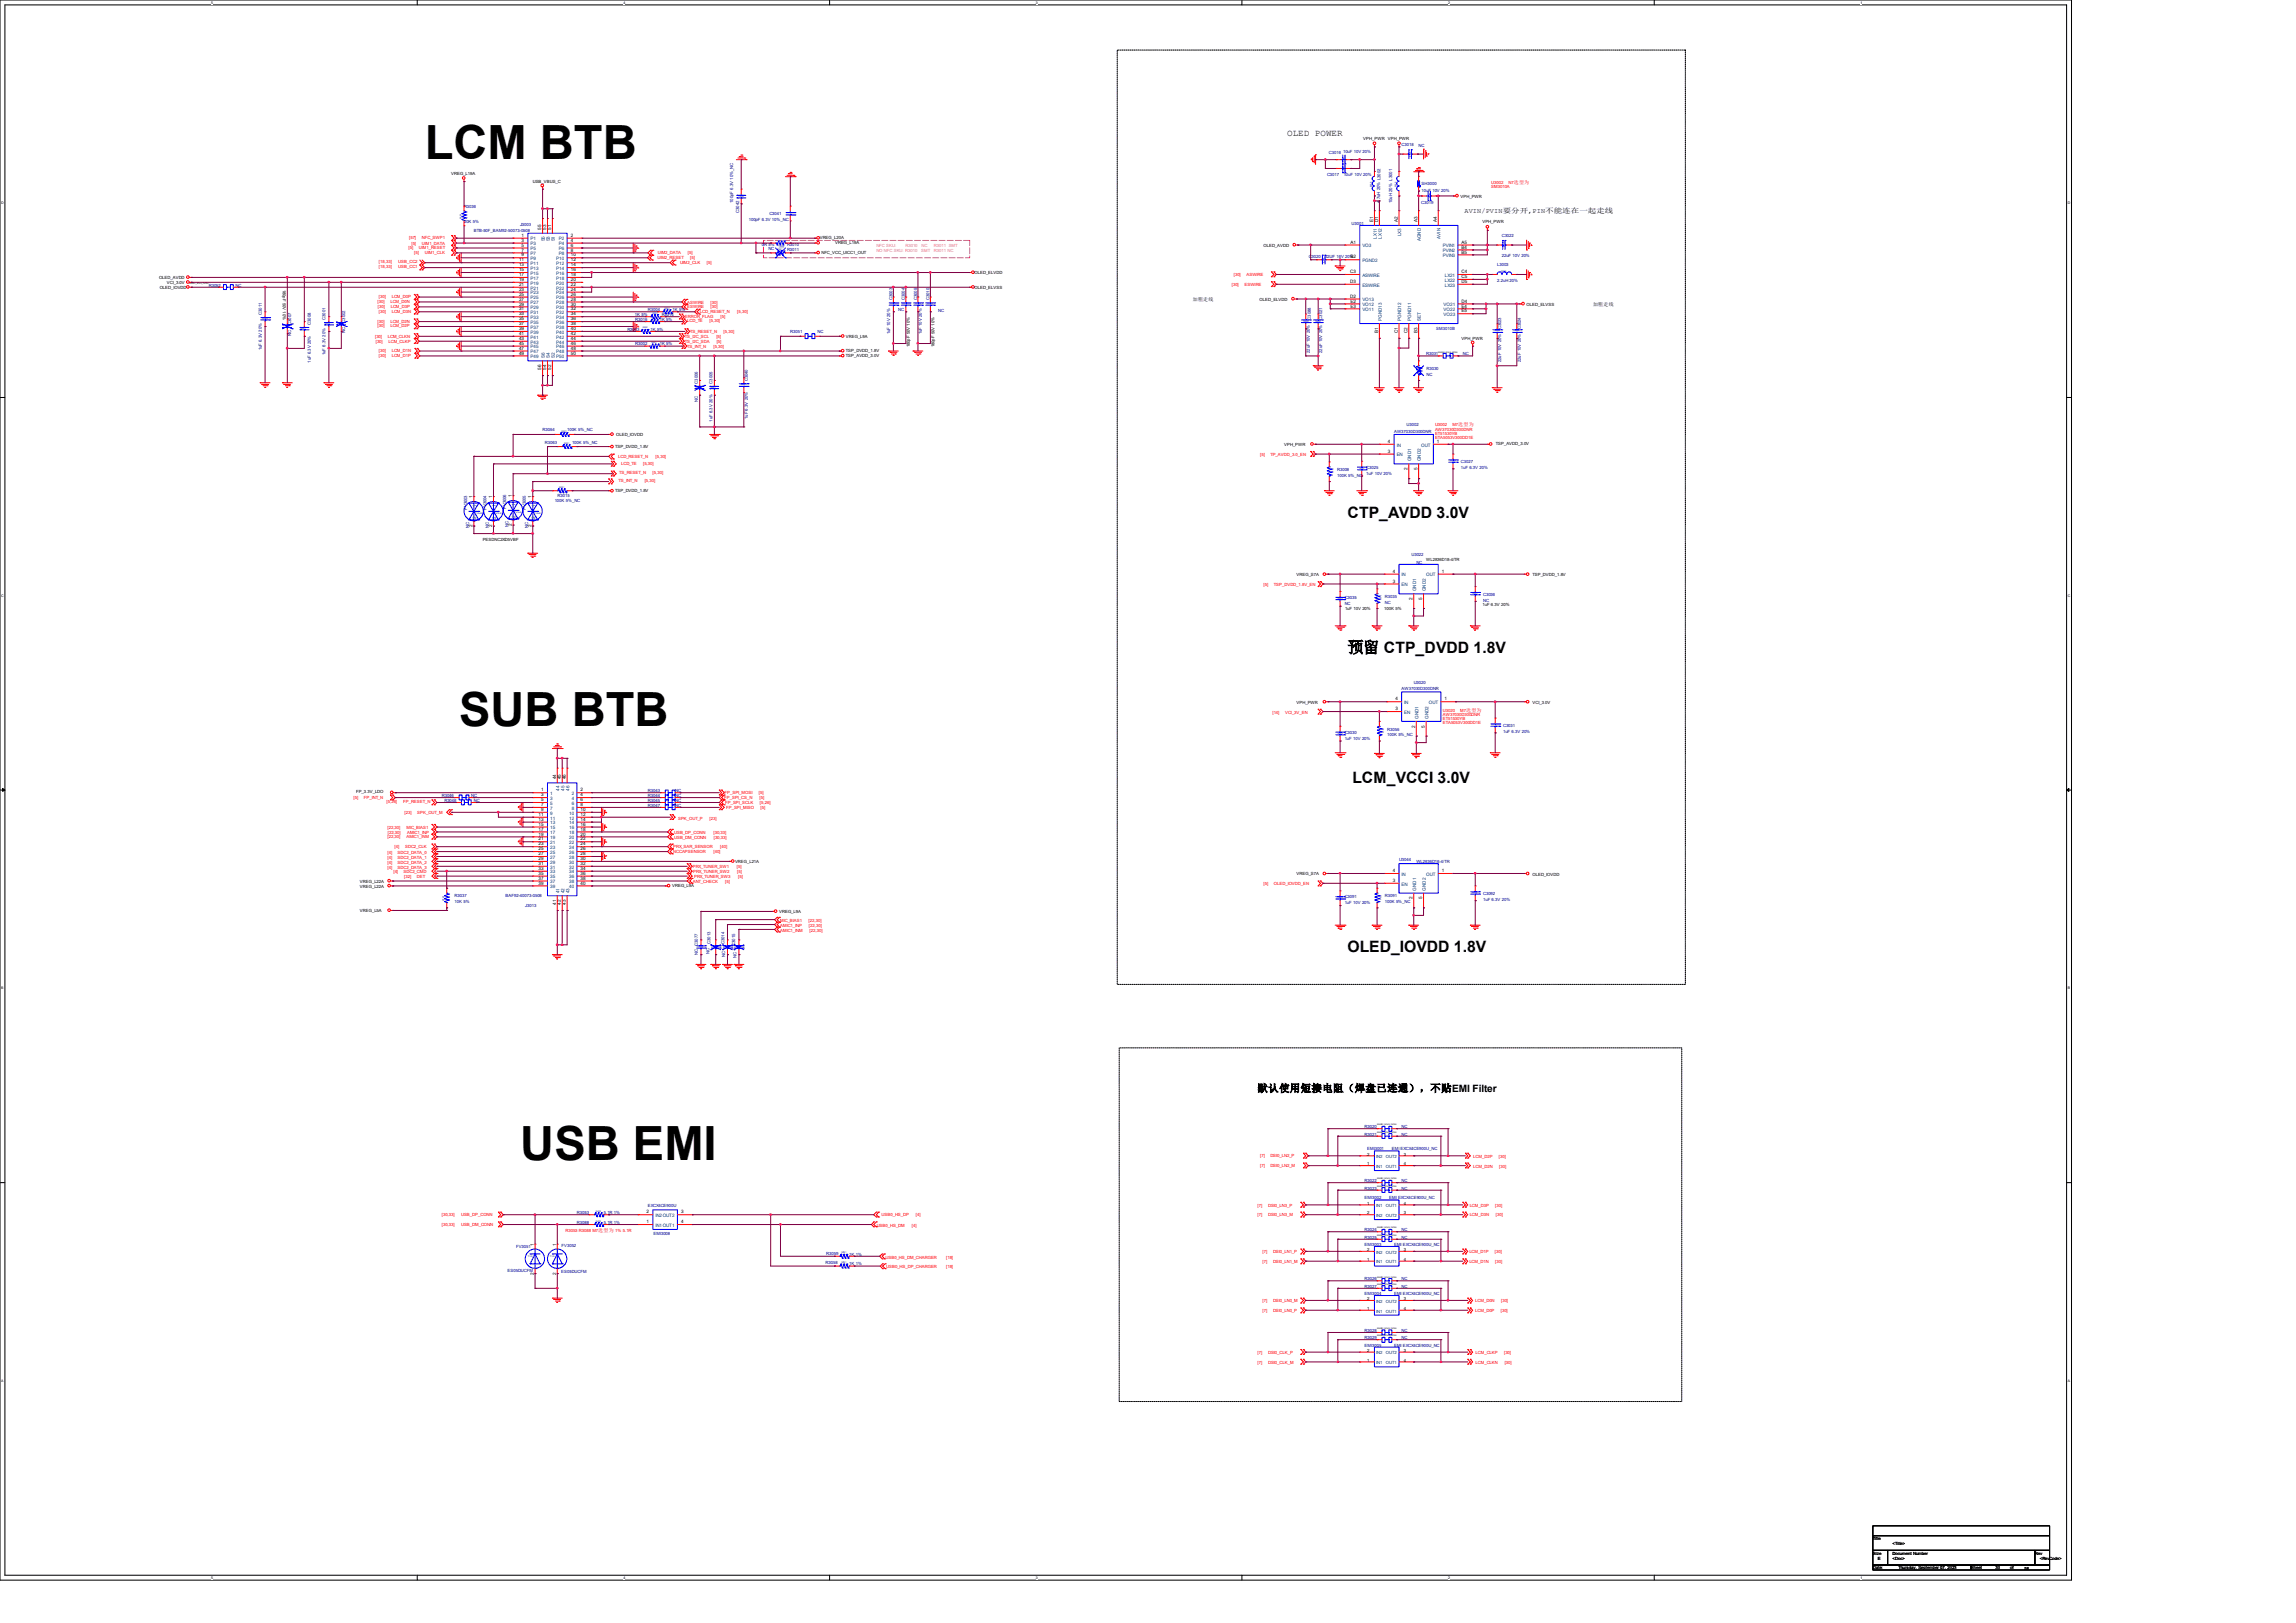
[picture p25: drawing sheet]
<svg xmlns="http://www.w3.org/2000/svg" width="297mm" height="210mm" viewBox="0 0 297 210" stroke-linecap="round" stroke-linejoin="round" font-family="sans-serif">
<defs><g id="words">
<g font-size="6.1">
<text x="54.9" y="20.6">LCM BTB</text>
<text x="59.4" y="93.9">SUB BTB</text>
<text x="67.3" y="150.2">USB EMI</text>
</g>
<g font-size="2">
<text x="174.3" y="67">CTP_AVDD 3.0V</text>
<text x="174.3" y="84.5">预留 CTP_DVDD 1.8V</text>
<text x="175" y="101.3">LCM_VCCI 3.0V</text>
<text x="174.3" y="123.2">OLED_IOVDD 1.8V</text>
</g>
<text font-size="1.3" x="162.7" y="141.3">默认使用短接电阻（焊盘已连通），不贴EMI Filter</text>
<text font-size="1.2" x="166.5" y="17.6">OLED POWER</text>
<text font-size=".9" x="189.4" y="27.5">AVIN/PVIN要分开,PIN不能连在一起走线</text>
<g font-size=".6">
<text x="58.4" y="22.6">VREG_L19A</text>
<text x="68.9" y="23.6">USB_VBUS_C</text>
<text x="176.4" y="18.2">VPH_PWR</text>
<text x="179.5" y="18.2">VPH_PWR</text>
<text x="70" y="29.7" transform="rotate(-90 70 29.7)">55</text>
<text x="70.7" y="29.7" transform="rotate(-90 70.7 29.7)">53</text>
<text x="71.3" y="29.7" transform="rotate(-90 71.3 29.7)">51</text>
<text x="177.6" y="28.7" transform="rotate(-90 177.6 28.7)">E1</text>
<text x="178.3" y="28.7" transform="rotate(-90 178.3 28.7)">D1</text>
<text x="180.8" y="28.7" transform="rotate(-90 180.8 28.7)">A2</text>
<text x="183.3" y="28.7" transform="rotate(-90 183.3 28.7)">A3</text>
<text x="185.9" y="28.7" transform="rotate(-90 185.9 28.7)">A4</text>
<text x="188.9" y="25.6">VPH_PWR</text>
<text x="191.8" y="28.8">VPH_PWR</text>
<text x="67.1" y="33.8">11</text>
<text x="67.1" y="34.5">13</text>
<text x="67.1" y="35.1">15</text>
<text x="67.1" y="35.7">17</text>
<text x="67.5" y="30.6">1</text>
<text x="67.5" y="31.3">3</text>
<text x="67.5" y="31.9">5</text>
<text x="67.5" y="32.6">7</text>
<text x="67.5" y="33.2">9</text>
<text x="73.8" y="33.2">10</text>
<text x="73.8" y="33.8">12</text>
<text x="73.8" y="34.5">14</text>
<text x="73.8" y="35.1">16</text>
<text x="73.8" y="35.7">18</text>
<text x="73.8" y="30.6">2</text>
<text x="73.8" y="31.3">4</text>
<text x="73.8" y="31.9">6</text>
<text x="73.8" y="32.6">8</text>
<text x="106" y="31">VREG_L20A</text>
<text x="106.3" y="32.8">NFC_VCC_UICC1_OUT</text>
<text x="108" y="31.5">VREG_L19A</text>
<text x="126.1" y="35.4">OLED_ELVDD</text>
<text x="163.4" y="31.9">OLED_AVDD</text>
<text x="174.7" y="35.3">C3</text>
<text x="174.7" y="31.5">A1</text>
<text x="174.7" y="33.4">B2</text>
<text x="189.1" y="31.5">A5</text>
<text x="189.1" y="32.2">B4</text>
<text x="189.1" y="32.8">B5</text>
<text x="189.1" y="35.3">C4</text>
<text x="189.1" y="36">C5</text>
<text x="20.6" y="36.1">OLED_AVDD</text>
<text x="20.7" y="37.3">OLED_IOVDD</text>
<text x="21.6" y="36.7">VCI_3.0V</text>
<text x="36.6" y="37.5" transform="rotate(90 36.6 37.5)">180pF 50V 10%</text>
<text x="67.1" y="36.4">19</text>
<text x="67.1" y="37">21</text>
<text x="67.1" y="37.6">23</text>
<text x="67.1" y="38.3">25</text>
<text x="67.1" y="38.9">27</text>
<text x="67.1" y="39.5">29</text>
<text x="67.1" y="40.2">31</text>
<text x="67.1" y="40.8">33</text>
<text x="67.1" y="41.4">35</text>
<text x="73.8" y="36.4">20</text>
<text x="73.8" y="37">22</text>
<text x="73.8" y="37.6">24</text>
<text x="73.8" y="38.3">26</text>
<text x="73.8" y="38.9">28</text>
<text x="73.8" y="39.5">30</text>
<text x="73.8" y="40.2">32</text>
<text x="73.8" y="40.8">34</text>
<text x="73.8" y="41.4">36</text>
<text x="126.1" y="37.3">OLED_ELVSS</text>
<text x="154.3" y="39">加粗走线</text>
<text x="162.9" y="38.9">OLED_ELVDD</text>
<text x="174.7" y="36.6">D3</text>
<text x="174.7" y="38.5">D2</text>
<text x="174.7" y="39.8">E3</text>
<text x="174.7" y="39.2">E2</text>
<text x="189.1" y="36.6">D5</text>
<text x="189.1" y="39.2">D4</text>
<text x="189.1" y="39.8">E4</text>
<text x="189.1" y="40.4">E5</text>
<text x="197.5" y="39.5">OLED_ELVSS</text>
<text x="206.1" y="39.6">加粗走线</text>
<text x="67.1" y="42.1">37</text>
<text x="67.1" y="42.7">39</text>
<text x="67.1" y="43.3">41</text>
<text x="67.1" y="44">43</text>
<text x="67.1" y="44.6">45</text>
<text x="67.1" y="45.3">47</text>
<text x="67.1" y="45.9">49</text>
<text x="70" y="47.8" transform="rotate(-90 70 47.8)">56</text>
<text x="70.7" y="47.8" transform="rotate(-90 70.7 47.8)">54</text>
<text x="71.3" y="47.8" transform="rotate(-90 71.3 47.8)">52</text>
<text x="73.8" y="42.1">38</text>
<text x="73.8" y="42.7">40</text>
<text x="73.8" y="43.3">42</text>
<text x="73.8" y="44">44</text>
<text x="73.8" y="44.6">46</text>
<text x="73.8" y="45.3">48</text>
<text x="73.8" y="45.9">50</text>
<text x="109.4" y="45.6">TSP_DVDD_1.8V</text>
<text x="109.4" y="46.2">TSP_AVDD_3.0V</text>
<text x="109.4" y="43.7">VREG_L9A</text>
<text x="117.7" y="45" transform="rotate(-90 117.7 45)">180pF 50V 10%</text>
<text x="120.9" y="45" transform="rotate(-90 120.9 45)">180pF 50V 10%</text>
<text x="178.3" y="43.1" transform="rotate(-90 178.3 43.1)">B1</text>
<text x="180.8" y="43.1" transform="rotate(-90 180.8 43.1)">C1</text>
<text x="182.1" y="43.1" transform="rotate(-90 182.1 43.1)">C2</text>
<text x="183.3" y="43.1" transform="rotate(-90 183.3 43.1)">B3</text>
<text x="189.1" y="43.9">VPH_PWR</text>
<text x="79.6" y="58">TSP_DVDD_1.8V</text>
<text x="79.7" y="56.4">OLED_IOVDD</text>
<text x="166.1" y="57.7">VPH_PWR</text>
<text x="179.5" y="58.6">3</text>
<text x="179.5" y="57.3">4</text>
<text x="185.9" y="57.3">1</text>
<text x="193.5" y="57.6">TSP_AVDD_3.0V</text>
<text x="61.1" y="64.4" transform="rotate(-90 61.1 64.4)">1</text>
<text x="63.7" y="64.4" transform="rotate(-90 63.7 64.4)">1</text>
<text x="66.2" y="64.3" transform="rotate(-90 66.2 64.3)">1</text>
<text x="68.7" y="64.4" transform="rotate(-90 68.7 64.4)">1</text>
<text x="79.6" y="63.7">TSP_DVDD_1.8V</text>
<text x="182.1" y="60.8" transform="rotate(-90 182.1 60.8)">2</text>
<text x="183.3" y="60.8" transform="rotate(-90 183.3 60.8)">5</text>
<text x="61.1" y="68.2" transform="rotate(-90 61.1 68.2)">2</text>
<text x="62.4" y="70">PESDNC2XD5VBF</text>
<text x="63.7" y="68.2" transform="rotate(-90 63.7 68.2)">2</text>
<text x="66.2" y="68.1" transform="rotate(-90 66.2 68.1)">2</text>
<text x="68.7" y="68.2" transform="rotate(-90 68.7 68.2)">2</text>
<text x="167.7" y="74.5">VREG_S7A</text>
<text x="180.2" y="75.4">3</text>
<text x="180.2" y="74.1">4</text>
<text x="182.7" y="77.6" transform="rotate(-90 182.7 77.6)">2</text>
<text x="184" y="77.6" transform="rotate(-90 184 77.6)">5</text>
<text x="184.5" y="72.6">WL2836D18-4/TR</text>
<text x="186.5" y="74.1">1</text>
<text x="198.2" y="74.6">TSP_DVDD_1.8V</text>
<text x="174" y="79">1uF 10V 20%</text>
<text x="179.1" y="79">100K 5%</text>
<text x="191.8" y="78.4">1uF 6.3V 20%</text>
<text x="167.7" y="91.1">VPH_PWR</text>
<text x="180.5" y="91.9">3</text>
<text x="180.5" y="90.6">4</text>
<text x="183.1" y="94.2" transform="rotate(-90 183.1 94.2)">2</text>
<text x="184.3" y="94.2" transform="rotate(-90 184.3 94.2)">5</text>
<text x="186.9" y="90.6">1</text>
<text x="198.2" y="91.1">VCI_3.0V</text>
<text x="71.9" y="100.8" transform="rotate(-90 71.9 100.8)">44</text>
<text x="72.6" y="100.8" transform="rotate(-90 72.6 100.8)">45</text>
<text x="73.2" y="100.8" transform="rotate(-90 73.2 100.8)">46</text>
<text x="46.1" y="102.7">FP_3.3V_LDO</text>
<text x="69.7" y="105.6">11</text>
<text x="69.7" y="106.2">13</text>
<text x="69.7" y="106.8">15</text>
<text x="69.7" y="107.5">17</text>
<text x="70" y="102.4">1</text>
<text x="70" y="103">3</text>
<text x="70" y="103.7">5</text>
<text x="70" y="104.3">7</text>
<text x="70" y="104.9">9</text>
<text x="75.1" y="104.9">10</text>
<text x="75.1" y="105.6">12</text>
<text x="75.1" y="106.2">14</text>
<text x="75.1" y="106.8">16</text>
<text x="75.1" y="107.5">18</text>
<text x="75.1" y="102.4">2</text>
<text x="75.1" y="103">4</text>
<text x="75.1" y="103.7">6</text>
<text x="75.1" y="104.3">8</text>
<text x="69.7" y="108.1">19</text>
<text x="69.7" y="108.8">21</text>
<text x="69.7" y="109.4">23</text>
<text x="69.7" y="110">25</text>
<text x="69.7" y="110.7">27</text>
<text x="69.7" y="111.3">29</text>
<text x="69.7" y="111.9">31</text>
<text x="69.7" y="112.6">33</text>
<text x="69.7" y="113.2">35</text>
<text x="69.7" y="113.8">37</text>
<text x="75.1" y="108.1">20</text>
<text x="75.1" y="108.8">22</text>
<text x="75.1" y="109.4">24</text>
<text x="75.1" y="110.7">28</text>
<text x="75.1" y="111.3">30</text>
<text x="75.1" y="111.9">32</text>
<text x="75.1" y="112.6">34</text>
<text x="75.1" y="113.2">36</text>
<text x="75.1" y="113.8">38</text>
<text x="75.1" y="110">26</text>
<text x="95.1" y="111.6">VREG_L21A</text>
<text x="167.7" y="113.3">VREG_S7A</text>
<text x="180.2" y="112.9">4</text>
<text x="186.5" y="112.9">1</text>
<text x="198.2" y="113.3">OLED_IOVDD</text>
<text x="46.6" y="114.2">VREG_L22A</text>
<text x="46.6" y="114.9">VREG_L22A</text>
<text x="46.6" y="118">VREG_L5A</text>
<text x="69.7" y="114.5">39</text>
<text x="71.9" y="117.1" transform="rotate(-90 71.9 117.1)">41</text>
<text x="72.6" y="117.1" transform="rotate(-90 72.6 117.1)">42</text>
<text x="73.2" y="117.1" transform="rotate(-90 73.2 117.1)">43</text>
<text x="75.1" y="114.5">40</text>
<text x="87" y="114.8">VREG_L9A</text>
<text x="100.8" y="118.1">VREG_L9A</text>
<text x="180.2" y="114.1">3</text>
<text x="182.7" y="116.4" transform="rotate(-90 182.7 116.4)">2</text>
<text x="184" y="116.4" transform="rotate(-90 184 116.4)">5</text>
<text x="176.9" y="149.5">2</text>
<text x="181.6" y="149.5">3</text>
<text x="176.9" y="155.9">1</text>
<text x="176.9" y="150.8">1</text>
<text x="181.6" y="155.9">4</text>
<text x="181.6" y="150.8">4</text>
<text x="69" y="161.2" transform="rotate(-90 69 161.2)">1</text>
<text x="71.9" y="161.2" transform="rotate(-90 71.9 161.2)">1</text>
<text x="83.7" y="158.3">1</text>
<text x="83.7" y="157">2</text>
<text x="88.1" y="158.3">4</text>
<text x="88.1" y="157">3</text>
<text x="176.9" y="161.9">2</text>
<text x="176.9" y="157.1">2</text>
<text x="181.6" y="161.9">3</text>
<text x="181.6" y="157.1">3</text>
<text x="69" y="165" transform="rotate(-90 69 165)">2</text>
<text x="71.9" y="165" transform="rotate(-90 71.9 165)">2</text>
<text x="176.9" y="163.2">1</text>
<text x="181.6" y="163.2">4</text>
<text x="176.9" y="169.5">1</text>
<text x="176.9" y="168.3">2</text>
<text x="181.6" y="169.5">4</text>
<text x="181.6" y="168.3">3</text>
<text x="176.9" y="176.2">1</text>
<text x="176.9" y="174.9">2</text>
<text x="181.6" y="176.2">4</text>
<text x="181.6" y="174.9">3</text>
<text x="242.3" y="199.3">Title</text>
<text x="242.3" y="201.2">Size</text>
<text x="242.3" y="203.1">Date:</text>
<text x="242.9" y="201.8">E</text>
<text x="244.8" y="201.2">Document Number</text>
<text x="244.8" y="201.8">&lt;Doc&gt;</text>
<text x="244.8" y="199.9">&lt;Title&gt;</text>
<text x="245.6" y="203.1">Thursday, September 07, 2023</text>
<text x="255" y="203.1">Sheet</text>
<text x="258.1" y="203.1">30</text>
<text x="260" y="203.1">of</text>
<text x="261.9" y="203.1">58</text>
<text x="263.2" y="201.2">Rev</text>
<text x="263.9" y="201.8">&lt;RevCode&gt;</text>
</g>
<g font-size=".6" fill="#000080">
<text x="171.7" y="22.7">C3017</text>
<text x="171.9" y="19.9">C3016</text>
<text x="173.7" y="19.9">10uF 10V 20%</text>
<text x="173.8" y="22.8">10uF 10V 20%</text>
<text x="180.1" y="23.4" transform="rotate(-90 180.1 23.4)">L3001</text>
<text x="181.3" y="18.8">C3018</text>
<text x="183.5" y="19">NC</text>
<text x="183.9" y="23.9">SH3000</text>
<text x="60" y="26.9">R3036</text>
<text x="60" y="28.8">20K 5%</text>
<text x="61.3" y="30">BTB-50F_BAM92-50073-0508</text>
<text x="67.3" y="29.3">J3003</text>
<text x="94.8" y="26.2" transform="rotate(-90 94.8 26.2)">100pF 6.3V 10%_NC</text>
<text x="95.6" y="27.6" transform="rotate(-90 95.6 27.6)">C3042</text>
<text x="96.9" y="28.6">100pF 6.3V 10%_NC</text>
<text x="99.5" y="27.9">C3041</text>
<text x="174.8" y="29.1">U3001</text>
<text x="178.5" y="26.2" transform="rotate(-90 178.5 26.2)">4.7uH 20% L3002</text>
<text x="180.1" y="26.3" transform="rotate(-90 180.1 26.3)">10uH 20%</text>
<text x="183.9" y="26.4">C3019</text>
<text x="183.9" y="24.9">10uF 10V 20%</text>
<text x="98.6" y="31.9">0R 5%</text>
<text x="99.4" y="32.4">NC</text>
<text x="101.8" y="31.9">R3010</text>
<text x="101.8" y="32.4">R3011</text>
<text x="169.3" y="33.4">C3020</text>
<text x="171.4" y="33.4">22UF 16V 20%</text>
<text x="193.7" y="34.5">L3003</text>
<text x="194.3" y="30.6">C3022</text>
<text x="194.3" y="33.3">22uF 10V 20%</text>
<text x="27" y="37.1">R3052</text>
<text x="30.5" y="37.1">NC</text>
<text x="33.9" y="40.8" transform="rotate(-90 33.9 40.8)">C3011</text>
<text x="42.1" y="41.4" transform="rotate(-90 42.1 41.4)">C3001</text>
<text x="44.7" y="41.7" transform="rotate(-90 44.7 41.7)">C3002</text>
<text x="82.1" y="40.9">1K 5%</text>
<text x="82.2" y="41.5">R3016</text>
<text x="83.8" y="40.3">R3004</text>
<text x="85.3" y="41.5">1K 5%</text>
<text x="85.6" y="40.9">R3014</text>
<text x="87" y="40.3">1K 5%</text>
<text x="115.4" y="38.9" transform="rotate(-90 115.4 38.9)">C3003</text>
<text x="116.2" y="40.3">NC</text>
<text x="117.1" y="38.9" transform="rotate(-90 117.1 38.9)">C3004</text>
<text x="118.6" y="38.9" transform="rotate(-90 118.6 38.9)">C3009</text>
<text x="120.2" y="38.9" transform="rotate(-90 120.2 38.9)">C3010</text>
<text x="121.4" y="40.4">NC</text>
<text x="169.6" y="41.4" transform="rotate(-90 169.6 41.4)">C3088</text>
<text x="171" y="41.4" transform="rotate(-90 171 41.4)">C3021</text>
<text x="193.7" y="36.4">2.2uH 20%</text>
<text x="33.9" y="45.3" transform="rotate(-90 33.9 45.3)">1uF 6.3V 20%</text>
<text x="37.7" y="43.4" transform="rotate(-90 37.7 43.4)">NC</text>
<text x="37.7" y="42" transform="rotate(-90 37.7 42)">C3007</text>
<text x="40.2" y="46.9" transform="rotate(-90 40.2 46.9)">1uF 6.3V 20%</text>
<text x="40.2" y="42" transform="rotate(-90 40.2 42)">C3008</text>
<text x="42.1" y="46" transform="rotate(-90 42.1 46)">1uF 6.3V 20%</text>
<text x="44.7" y="43.1" transform="rotate(-90 44.7 43.1)">NC</text>
<text x="81.2" y="42.8">R3003</text>
<text x="82.2" y="44.7">R3002</text>
<text x="84.2" y="42.8">1K 5%</text>
<text x="85.3" y="44.7">1K 5%</text>
<text x="102.2" y="43.1">R3051</text>
<text x="105.7" y="43.1">NC</text>
<text x="115.2" y="43.3" transform="rotate(-90 115.2 43.3)">1uF 10V 20%</text>
<text x="119.3" y="43.3" transform="rotate(-90 119.3 43.3)">1uF 10V 20%</text>
<text x="169.4" y="45.7" transform="rotate(-90 169.4 45.7)">22uF 10V 20%</text>
<text x="171" y="45.7" transform="rotate(-90 171 45.7)">22uF 10V 20%</text>
<text x="184.5" y="46">R3031</text>
<text x="184.5" y="47.9">R3030</text>
<text x="185.8" y="42.7">SM3010B</text>
<text x="189.2" y="46">NC</text>
<text x="194.2" y="46.9" transform="rotate(-90 194.2 46.9)">22uF 10V 20%</text>
<text x="194.2" y="42.6" transform="rotate(-90 194.2 42.6)">C3023</text>
<text x="196.7" y="46.9" transform="rotate(-90 196.7 46.9)">22uF 10V 20%</text>
<text x="196.7" y="42.6" transform="rotate(-90 196.7 42.6)">C3024</text>
<text x="90.3" y="52" transform="rotate(-90 90.3 52)">NC</text>
<text x="90.3" y="49.7" transform="rotate(-90 90.3 49.7)">C3006</text>
<text x="92.2" y="49.7" transform="rotate(-90 92.2 49.7)">C3005</text>
<text x="96.7" y="49.4" transform="rotate(-90 96.7 49.4)">C3040</text>
<text x="184.5" y="48.6">NC</text>
<text x="70.2" y="55.8">R3064</text>
<text x="70.5" y="57.4">R3063</text>
<text x="73.4" y="55.8">100K 5%_NC</text>
<text x="74" y="57.4">100K 5%_NC</text>
<text x="92.2" y="54.6" transform="rotate(-90 92.2 54.6)">1uF 6.3V 20%</text>
<text x="96.7" y="54.2" transform="rotate(-90 96.7 54.2)">1uF 6.3V 20%</text>
<text x="180.3" y="56">AW37030D300DNR</text>
<text x="181.9" y="55.2">U3002</text>
<text x="189" y="59.9">C3027</text>
<text x="60.4" y="66" transform="rotate(-90 60.4 66)">FV3003</text>
<text x="63" y="66" transform="rotate(-90 63 66)">FV3004</text>
<text x="65.5" y="65.9" transform="rotate(-90 65.5 65.9)">FV3006</text>
<text x="68" y="66" transform="rotate(-90 68 66)">FV3005</text>
<text x="71.8" y="64.9">100K 5%_NC</text>
<text x="72.1" y="64.3">R3015</text>
<text x="173" y="61">R3008</text>
<text x="173" y="61.7">100K 5%_NC</text>
<text x="176.7" y="60.7">C3025</text>
<text x="176.7" y="61.5">1uF 10V 20%</text>
<text x="189" y="60.7">1uF 6.3V 20%</text>
<text x="60.7" y="68.3" transform="rotate(-90 60.7 68.3)">NC</text>
<text x="63.2" y="68.3" transform="rotate(-90 63.2 68.3)">NC</text>
<text x="65.8" y="68.2" transform="rotate(-90 65.8 68.2)">NC</text>
<text x="68.3" y="68.3" transform="rotate(-90 68.3 68.3)">NC</text>
<text x="173.9" y="77.5">C3035</text>
<text x="179.2" y="77.4">R3035</text>
<text x="182.6" y="72">U3022</text>
<text x="183.2" y="72.9">NC</text>
<text x="191.9" y="77.1">C3036</text>
<text x="191.9" y="77.9">NC</text>
<text x="173.9" y="78.3">NC</text>
<text x="179.2" y="78.1">NC</text>
<text x="181.3" y="89.3">AW37030D300DNR</text>
<text x="182.9" y="88.5">U3020</text>
<text x="173.9" y="95">C3030</text>
<text x="173.9" y="95.8">1uF 10V 20%</text>
<text x="179.5" y="94.5">R3056</text>
<text x="179.5" y="95.3">100K 5%_NC</text>
<text x="194.4" y="94.1">C3031</text>
<text x="194.4" y="94.9">1uF 6.3V 20%</text>
<text x="57.1" y="103.1">R3046</text>
<text x="57.5" y="103.8">R3048</text>
<text x="61" y="103.1">NC</text>
<text x="61.3" y="103.8">NC</text>
<text x="83.8" y="103.8">R3045</text>
<text x="83.8" y="104.4">R3047</text>
<text x="83.8" y="103.1">R3044</text>
<text x="83.8" y="102.5">R3043</text>
<text x="87.3" y="103.8">NC</text>
<text x="87.3" y="104.4">NC</text>
<text x="87.3" y="103.1">NC</text>
<text x="87.3" y="102.5">NC</text>
<text x="181" y="111.4">U3044</text>
<text x="183.2" y="111.7">WL2836D18-4/TR</text>
<text x="58.8" y="116.1">R3037</text>
<text x="58.8" y="116.9">10K 5%</text>
<text x="65.4" y="116.1">BAF92-40073-0508</text>
<text x="67.9" y="117.4">J3013</text>
<text x="173.9" y="116.2">C3091</text>
<text x="173.9" y="117">1uF 10V 20%</text>
<text x="179.2" y="116.1">R3091</text>
<text x="179.2" y="116.9">100K 5%_NC</text>
<text x="191.9" y="115.8">C3092</text>
<text x="191.9" y="116.6">1uF 6.3V 20%</text>
<text x="90.3" y="123.6" transform="rotate(-90 90.3 123.6)">NC</text>
<text x="90.3" y="122.4" transform="rotate(-90 90.3 122.4)">C3077</text>
<text x="91.8" y="123.4" transform="rotate(-90 91.8 123.4)">NC</text>
<text x="91.9" y="122.1" transform="rotate(-90 91.9 122.1)">C3013</text>
<text x="93.7" y="122.2" transform="rotate(-90 93.7 122.2)">C3014</text>
<text x="93.8" y="123.8" transform="rotate(-90 93.8 123.8)">NC</text>
<text x="95.1" y="122.4" transform="rotate(-90 95.1 122.4)">C3015</text>
<text x="95.3" y="123.9" transform="rotate(-90 95.3 123.9)">NC</text>
<text x="176.5" y="146.9">R3021</text>
<text x="176.5" y="146">R3020</text>
<text x="176.9" y="148.8">EMI3001</text>
<text x="180" y="148.8">EMI EXCX4CE900U_NC</text>
<text x="181.3" y="146.9">NC</text>
<text x="181.3" y="146">NC</text>
<text x="176.5" y="153.9">R3023</text>
<text x="176.5" y="155.2">EMI3002</text>
<text x="176.5" y="153">R3022</text>
<text x="179.7" y="155.2">EMI EXCX4CE900U_NC</text>
<text x="181.3" y="153.9">NC</text>
<text x="181.3" y="153">NC</text>
<text x="66.8" y="161.5">FV3051</text>
<text x="72.6" y="161.3">FV3052</text>
<text x="74.6" y="157.1">R3053</text>
<text x="74.6" y="158.4">R3088</text>
<text x="78.1" y="157.1">5.1R 1%</text>
<text x="78.1" y="158.4">5.1R 1%</text>
<text x="83.8" y="156.1">EXCX4CE900U</text>
<text x="84.5" y="159.8">EMI3008</text>
<text x="176.5" y="161.2">EMI3003</text>
<text x="176.5" y="160.3">R3025</text>
<text x="176.5" y="159.3">R3024</text>
<text x="180.3" y="161.2">EMI EXCX4CE900U_NC</text>
<text x="181.3" y="160.3">NC</text>
<text x="181.3" y="159.3">NC</text>
<text x="65.7" y="164.6">ES05DUCFM</text>
<text x="72.6" y="164.7">ES05DUCFM</text>
<text x="106.8" y="163.6">R3058</text>
<text x="106.9" y="162.3">R3059</text>
<text x="109.9" y="162.5">1K 1%</text>
<text x="109.9" y="163.7">1K 1%</text>
<text x="176.5" y="167.6">EMI3004</text>
<text x="176.5" y="165.7">R3026</text>
<text x="176.5" y="166.6">R3027</text>
<text x="180.3" y="167.6">EMI EXCX4CE900U_NC</text>
<text x="181.3" y="165.7">NC</text>
<text x="181.3" y="166.6">NC</text>
<text x="176.5" y="172.3">R3028</text>
<text x="176.5" y="173.3">R3029</text>
<text x="181.3" y="172.3">NC</text>
<text x="181.3" y="173.3">NC</text>
<text x="176.5" y="174.2">EMI3005</text>
<text x="180.3" y="174.2">EMI EXCX4CE900U_NC</text>
</g>
<g font-size=".6" fill="#f00">
<text x="192.9" y="23.7">U3002</text>
<text x="195.2" y="23.7">N7</text>
<text x="195.8" y="23.7">选型为</text>
<text x="192.9" y="24.3">SM3010A</text>
<text x="49" y="34.1">[18,33]</text>
<text x="49" y="34.7">[18,33]</text>
<text x="51.5" y="34.1">USB_CC2</text>
<text x="51.5" y="34.7">USB_CC1</text>
<text x="52.8" y="32.2">[5]</text>
<text x="52.9" y="30.9">[57]</text>
<text x="53.2" y="31.7">[5]</text>
<text x="53.6" y="32.9">[5]</text>
<text x="54.2" y="32.2">UIM1_RESET</text>
<text x="54.6" y="31.7">UIM1_DATA</text>
<text x="54.6" y="30.9">NFC_SWP1</text>
<text x="54.9" y="32.9">UIM1_CLK</text>
<text x="85" y="33.5">UIM2_RESET</text>
<text x="85.1" y="32.9">UIM2_DATA</text>
<text x="88" y="34.2">UIM2_CLK</text>
<text x="89" y="32.9">[5]</text>
<text x="89.3" y="33.5">[5]</text>
<text x="91.4" y="34.2">[5]</text>
<text x="159.6" y="35.7">[30]</text>
<text x="161.2" y="35.7">ASWIRE</text>
<text x="48.9" y="39.2">[30]</text>
<text x="48.9" y="41.8">[30]</text>
<text x="48.9" y="39.9">[30]</text>
<text x="49" y="40.6">[30]</text>
<text x="49" y="38.6">[30]</text>
<text x="50.5" y="39.2">LCM_D0N</text>
<text x="50.5" y="41.8">LCM_D2N</text>
<text x="50.5" y="39.9">LCM_D3P</text>
<text x="50.7" y="40.6">LCM_D3N</text>
<text x="50.7" y="38.6">LCM_D0P</text>
<text x="88.6" y="41.1">ERROR_FLAG</text>
<text x="88.9" y="39.3">ASWIRE</text>
<text x="88.9" y="39.8">ESWIRE</text>
<text x="88.9" y="41.7">LCD_TE</text>
<text x="90.6" y="40.5">LCD_RESET_N</text>
<text x="91.8" y="41.7">[5,30]</text>
<text x="91.9" y="39.3">[30]</text>
<text x="91.9" y="39.8">[30]</text>
<text x="93.2" y="41.1">[5]</text>
<text x="95.4" y="40.5">[5,30]</text>
<text x="159.3" y="37">[30]</text>
<text x="161" y="37">ESWIRE</text>
<text x="48.5" y="43.7">[30]</text>
<text x="48.6" y="44.4">[30]</text>
<text x="48.9" y="42.3">[30]</text>
<text x="49" y="45.5">[30]</text>
<text x="49" y="46.2">[30]</text>
<text x="50.2" y="43.7">LCM_CLKN</text>
<text x="50.2" y="44.4">LCM_CLKP</text>
<text x="50.5" y="42.3">LCM_D2P</text>
<text x="50.7" y="45.5">LCM_D1N</text>
<text x="50.7" y="46.2">LCM_D1P</text>
<text x="88.6" y="43.7">TS_I2C_SCL</text>
<text x="88.6" y="44.4">TS_I2C_SDA</text>
<text x="88.9" y="45">TS_INT_N</text>
<text x="89.3" y="43.1">TS_RESET_N</text>
<text x="92.3" y="45">[5,30]</text>
<text x="92.7" y="43.7">[5]</text>
<text x="92.7" y="44.4">[5]</text>
<text x="93.6" y="43.1">[5,30]</text>
<text x="80" y="59.3">LCD_RESET_N</text>
<text x="84.8" y="59.3">[5,30]</text>
<text x="163" y="59">[5]</text>
<text x="164.3" y="59">TP_AVDD_3.0_EN</text>
<text x="185.6" y="55.2">U3002</text>
<text x="185.6" y="55.7">AW37030D300DNR</text>
<text x="185.6" y="56.3">ET51530YB</text>
<text x="185.6" y="56.8">ETA5053V300DD1E</text>
<text x="187.9" y="55.2">M7</text>
<text x="188.6" y="55.2">选型为</text>
<text x="80" y="62.4">TS_INT_N</text>
<text x="80.1" y="61.4">TS_RESET_N</text>
<text x="80.3" y="60.2">LCD_TE</text>
<text x="83.2" y="60.2">[5,30]</text>
<text x="83.4" y="62.4">[5,30]</text>
<text x="84.4" y="61.4">[5,30]</text>
<text x="163.4" y="75.8">[5]</text>
<text x="164.8" y="75.8">TSP_DVDD_1.8V_EN</text>
<text x="164.6" y="92.3">[14]</text>
<text x="166.2" y="92.3">VCI_3V_EN</text>
<text x="186.6" y="92.1">U3020</text>
<text x="186.6" y="92.6">AW37030D300DNR</text>
<text x="186.6" y="93.2">ET51530YB</text>
<text x="186.6" y="93.7">ETA5053V300DD1E</text>
<text x="188.9" y="92.1">M7</text>
<text x="189.7" y="92.1">选型为</text>
<text x="45.7" y="103.4">[5]</text>
<text x="47.1" y="103.4">FP_INT_N</text>
<text x="50" y="103.9">[5,26]</text>
<text x="50.1" y="107.3">[22,30]</text>
<text x="50.2" y="107.9">[22,30]</text>
<text x="52.2" y="103.9">FP_RESET_N</text>
<text x="52.3" y="105.3">[23]</text>
<text x="52.6" y="107.3">MIC_BIAS1</text>
<text x="52.7" y="107.9">AMIC1_INP</text>
<text x="54" y="105.3">SPK_OUT_M</text>
<text x="87.2" y="107.9">USB_DP_CONN</text>
<text x="87.7" y="106">SPK_OUT_P</text>
<text x="91.8" y="106">[23]</text>
<text x="92.3" y="107.9">[30,33]</text>
<text x="93.7" y="103.4">FP_SPI_CS_N</text>
<text x="93.7" y="102.7">FP_SPI_MOSI</text>
<text x="93.8" y="104.1">FP_SPI_SCLK</text>
<text x="93.9" y="104.7">FP_SPI_MISO</text>
<text x="98.2" y="102.7">[5]</text>
<text x="98.3" y="103.4">[5]</text>
<text x="98.3" y="104.1">[5,26]</text>
<text x="98.4" y="104.7">[5]</text>
<text x="50.1" y="108.5">[22,30]</text>
<text x="50.1" y="110.5">[4]</text>
<text x="50.1" y="111.1">[4]</text>
<text x="50.1" y="111.8">[4]</text>
<text x="50.1" y="112.4">[4]</text>
<text x="50.9" y="113">[4]</text>
<text x="51.1" y="109.7">[4]</text>
<text x="51.4" y="110.5">SDC2_DATA_0</text>
<text x="51.4" y="111.1">SDC2_DATA_1</text>
<text x="51.4" y="111.8">SDC2_DATA_2</text>
<text x="51.4" y="112.4">SDC2_DATA_3</text>
<text x="52.2" y="113">SDC2_CMD</text>
<text x="52.3" y="113.6">[32]</text>
<text x="52.4" y="109.7">SDC2_CLK</text>
<text x="52.6" y="108.5">AMIC1_INM</text>
<text x="53.9" y="113.6">DET</text>
<text x="87.1" y="109.8">PRX_SAR_SENSOR</text>
<text x="87.1" y="110.4">NCCAPSENSOR</text>
<text x="87.2" y="108.6">USB_DM_CONN</text>
<text x="89.6" y="112.3">PRX_TUNER_SW1</text>
<text x="89.7" y="113">PRX_TUNER_SW2</text>
<text x="89.8" y="113.6">PRX_TUNER_SW3</text>
<text x="92.3" y="110.4">[40]</text>
<text x="92.3" y="108.6">[30,33]</text>
<text x="93.2" y="109.8">[40]</text>
<text x="95.3" y="112.3">[5]</text>
<text x="95.4" y="113">[5]</text>
<text x="95.5" y="113.6">[5]</text>
<text x="89.6" y="114.2">ANT_CHECK</text>
<text x="93.8" y="114.2">[5]</text>
<text x="100.9" y="119.3">MIC_BIAS1</text>
<text x="100.9" y="119.9">AMIC1_INP</text>
<text x="104.6" y="119.3">[22,30]</text>
<text x="104.6" y="119.9">[22,30]</text>
<text x="163.4" y="114.6">[5]</text>
<text x="164.8" y="114.6">OLED_IOVDD_EN</text>
<text x="100.9" y="120.6">AMIC1_INM</text>
<text x="104.7" y="120.6">[22,30]</text>
<text x="163" y="149.8">[7]</text>
<text x="164.3" y="149.8">DSI0_LN2_P</text>
<text x="190.6" y="149.9">LCM_D2P</text>
<text x="193.9" y="149.9">[30]</text>
<text x="163" y="151">[7]</text>
<text x="164.3" y="151">DSI0_LN2_M</text>
<text x="190.6" y="151.1">LCM_D2N</text>
<text x="193.9" y="151.1">[30]</text>
<text x="57.1" y="157.4">[30,33]</text>
<text x="57.1" y="158.7">[30,33]</text>
<text x="59.6" y="157.4">USB_DP_CONN</text>
<text x="59.6" y="158.7">USB_DM_CONN</text>
<text x="73.2" y="159.4">R3053 R3088 M7</text>
<text x="77.4" y="159.4">选型为</text>
<text x="79.6" y="159.4">1% 5.1R</text>
<text x="113.4" y="158.7">USB0_HS_DM</text>
<text x="114" y="157.4">USB0_HS_DP</text>
<text x="117.9" y="158.7">[4]</text>
<text x="118.5" y="157.4">[4]</text>
<text x="162.7" y="156.1">[7]</text>
<text x="162.7" y="157.4">[7]</text>
<text x="164" y="156.1">DSI0_LN3_P</text>
<text x="164" y="157.4">DSI0_LN3_M</text>
<text x="190.1" y="156.1">LCM_D3P</text>
<text x="190.1" y="157.4">LCM_D3N</text>
<text x="193.4" y="156.1">[30]</text>
<text x="193.5" y="157.4">[30]</text>
<text x="114.6" y="162.9">USB0_HS_DM_CHARGER</text>
<text x="114.6" y="164.1">USB0_HS_DP_CHARGER</text>
<text x="122.4" y="162.9">[18]</text>
<text x="122.4" y="164.1">[18]</text>
<text x="163.3" y="162.2">[7]</text>
<text x="163.3" y="163.4">[7]</text>
<text x="164.7" y="162.2">DSI0_LN1_P</text>
<text x="164.7" y="163.4">DSI0_LN1_M</text>
<text x="190.1" y="162.2">LCM_D1P</text>
<text x="190.1" y="163.4">LCM_D1N</text>
<text x="193.4" y="162.2">[30]</text>
<text x="193.4" y="163.4">[30]</text>
<text x="163.3" y="168.5">[7]</text>
<text x="163.3" y="169.8">[7]</text>
<text x="164.7" y="168.5">DSI0_LN0_M</text>
<text x="164.7" y="169.8">DSI0_LN0_P</text>
<text x="190.8" y="168.4">LCM_D0N</text>
<text x="190.8" y="169.7">LCM_D0P</text>
<text x="194.1" y="169.7">[30]</text>
<text x="194.2" y="168.4">[30]</text>
<text x="162.7" y="175.2">[7]</text>
<text x="162.7" y="176.4">[7]</text>
<text x="164" y="175.2">DSI0_CLK_P</text>
<text x="164" y="176.4">DSI0_CLK_M</text>
<text x="190.9" y="175.3">LCM_CLKP</text>
<text x="190.9" y="176.5">LCM_CLKN</text>
<text x="194.6" y="175.3">[30]</text>
<text x="194.7" y="176.5">[30]</text>
</g>
<g font-size=".6" fill="#004080">
<text x="68.6" y="31.1">P1</text>
<text x="68.6" y="34.3">P11</text>
<text x="68.6" y="34.9">P13</text>
<text x="68.6" y="35.6">P15</text>
<text x="68.6" y="31.8">P3</text>
<text x="68.6" y="32.4">P5</text>
<text x="68.6" y="33">P7</text>
<text x="68.6" y="33.7">P9</text>
<text x="70.5" y="31.2" transform="rotate(-90 70.5 31.2)">S5</text>
<text x="71.1" y="31.2" transform="rotate(-90 71.1 31.2)">S3</text>
<text x="71.8" y="31.2" transform="rotate(-90 71.8 31.2)">S1</text>
<text x="72" y="33.7">P10</text>
<text x="72" y="34.3">P12</text>
<text x="72" y="34.9">P14</text>
<text x="72" y="35.6">P16</text>
<text x="72.3" y="31.1">P2</text>
<text x="72.3" y="31.8">P4</text>
<text x="72.3" y="32.4">P6</text>
<text x="72.3" y="33">P8</text>
<text x="176.2" y="32">VO3</text>
<text x="176.2" y="35.8">ASWIRE</text>
<text x="176.2" y="33.9">PGND2</text>
<text x="178.1" y="30.9" transform="rotate(-90 178.1 30.9)">LX11</text>
<text x="178.7" y="30.9" transform="rotate(-90 178.7 30.9)">LX12</text>
<text x="181.3" y="30.6" transform="rotate(-90 181.3 30.6)">LX3</text>
<text x="183.8" y="31.2" transform="rotate(-90 183.8 31.2)">AGND</text>
<text x="186.4" y="30.9" transform="rotate(-90 186.4 30.9)">AVIN</text>
<text x="186.6" y="32">PVIN1</text>
<text x="186.6" y="32.6">PVIN2</text>
<text x="186.6" y="33.3">PVIN3</text>
<text x="186.9" y="35.8">LX21</text>
<text x="68.6" y="36.2">P17</text>
<text x="68.6" y="36.8">P19</text>
<text x="68.6" y="37.5">P21</text>
<text x="68.6" y="38.1">P23</text>
<text x="68.6" y="38.7">P25</text>
<text x="68.6" y="39.4">P27</text>
<text x="68.6" y="40">P29</text>
<text x="68.6" y="40.6">P31</text>
<text x="68.6" y="41.3">P33</text>
<text x="68.6" y="41.9">P35</text>
<text x="72" y="36.2">P18</text>
<text x="72" y="36.8">P20</text>
<text x="72" y="37.5">P22</text>
<text x="72" y="38.1">P24</text>
<text x="72" y="38.7">P26</text>
<text x="72" y="39.4">P28</text>
<text x="72" y="40">P30</text>
<text x="72" y="40.6">P32</text>
<text x="72" y="41.3">P34</text>
<text x="72" y="41.9">P36</text>
<text x="176.2" y="37.1">ESWIRE</text>
<text x="176.2" y="40.3">VO11</text>
<text x="176.2" y="39.6">VO12</text>
<text x="176.2" y="39">VO13</text>
<text x="178.7" y="41.5" transform="rotate(-90 178.7 41.5)">PGND13</text>
<text x="181.3" y="41.5" transform="rotate(-90 181.3 41.5)">PGND12</text>
<text x="182.5" y="41.5" transform="rotate(-90 182.5 41.5)">PGND11</text>
<text x="183.8" y="41.5" transform="rotate(-90 183.8 41.5)">SET</text>
<text x="186.7" y="39.6">VO21</text>
<text x="186.7" y="40.3">VO22</text>
<text x="186.7" y="40.9">VO23</text>
<text x="186.9" y="36.4">LX22</text>
<text x="186.9" y="37.1">LX23</text>
<text x="68.6" y="42.5">P37</text>
<text x="68.6" y="43.2">P39</text>
<text x="68.6" y="43.8">P41</text>
<text x="68.6" y="44.4">P43</text>
<text x="68.6" y="45.1">P45</text>
<text x="68.6" y="45.7">P47</text>
<text x="68.6" y="46.4">P49</text>
<text x="70.5" y="46.4" transform="rotate(-90 70.5 46.4)">S6</text>
<text x="71.1" y="46.4" transform="rotate(-90 71.1 46.4)">S4</text>
<text x="71.8" y="46.4" transform="rotate(-90 71.8 46.4)">S2</text>
<text x="72" y="42.5">P38</text>
<text x="72" y="43.2">P40</text>
<text x="72" y="43.8">P42</text>
<text x="72" y="44.4">P44</text>
<text x="72" y="45.1">P46</text>
<text x="72" y="45.7">P48</text>
<text x="72" y="46.4">P50</text>
<text x="180.7" y="59.1">EN</text>
<text x="180.7" y="57.8">IN</text>
<text x="182.5" y="59.7" transform="rotate(-90 182.5 59.7)">GND1</text>
<text x="183.8" y="59.7" transform="rotate(-90 183.8 59.7)">GND2</text>
<text x="183.9" y="57.8">OUT</text>
<text x="61.6" y="65.6" transform="rotate(-90 61.6 65.6)">1</text>
<text x="64.1" y="65.6" transform="rotate(-90 64.1 65.6)">1</text>
<text x="66.7" y="65.5" transform="rotate(-90 66.7 65.5)">1</text>
<text x="69.2" y="65.6" transform="rotate(-90 69.2 65.6)">1</text>
<text x="61.6" y="67.1" transform="rotate(-90 61.6 67.1)">2</text>
<text x="64.1" y="67.1" transform="rotate(-90 64.1 67.1)">2</text>
<text x="66.7" y="67" transform="rotate(-90 66.7 67)">2</text>
<text x="69.2" y="67.1" transform="rotate(-90 69.2 67.1)">2</text>
<text x="181.3" y="75.9">EN</text>
<text x="181.3" y="74.6">IN</text>
<text x="183.2" y="76.5" transform="rotate(-90 183.2 76.5)">GND1</text>
<text x="184.4" y="76.5" transform="rotate(-90 184.4 76.5)">GND2</text>
<text x="184.5" y="74.6">OUT</text>
<text x="181.7" y="92.4">EN</text>
<text x="181.7" y="91.1">IN</text>
<text x="183.5" y="93" transform="rotate(-90 183.5 93)">GND1</text>
<text x="184.8" y="93" transform="rotate(-90 184.8 93)">GND2</text>
<text x="184.8" y="91.1">OUT</text>
<text x="71.2" y="102.9">1</text>
<text x="71.2" y="106">11</text>
<text x="71.2" y="106.7">13</text>
<text x="71.2" y="107.3">15</text>
<text x="71.2" y="107.9">17</text>
<text x="71.2" y="103.5">3</text>
<text x="71.2" y="104.1">5</text>
<text x="71.2" y="104.8">7</text>
<text x="71.2" y="105.4">9</text>
<text x="72.4" y="102.3" transform="rotate(-90 72.4 102.3)">44</text>
<text x="73" y="102.3" transform="rotate(-90 73 102.3)">45</text>
<text x="73.6" y="105.4">10</text>
<text x="73.6" y="106">12</text>
<text x="73.6" y="106.7">14</text>
<text x="73.6" y="107.3">16</text>
<text x="73.6" y="107.9">18</text>
<text x="73.7" y="102.3" transform="rotate(-90 73.7 102.3)">46</text>
<text x="74" y="102.9">2</text>
<text x="74" y="103.5">4</text>
<text x="74" y="104.1">6</text>
<text x="74" y="104.8">8</text>
<text x="71.2" y="108.6">19</text>
<text x="71.2" y="109.2">21</text>
<text x="71.2" y="109.9">23</text>
<text x="71.2" y="110.5">25</text>
<text x="71.2" y="111.1">27</text>
<text x="71.2" y="111.8">29</text>
<text x="71.2" y="112.4">31</text>
<text x="71.2" y="113">33</text>
<text x="71.2" y="113.7">35</text>
<text x="73.6" y="108.6">20</text>
<text x="73.6" y="109.2">22</text>
<text x="73.6" y="109.9">24</text>
<text x="73.6" y="111.1">28</text>
<text x="73.6" y="111.8">30</text>
<text x="73.6" y="112.4">32</text>
<text x="73.6" y="113">34</text>
<text x="73.6" y="113.7">36</text>
<text x="73.6" y="110.5">26</text>
<text x="181.3" y="113.3">IN</text>
<text x="184.5" y="113.3">OUT</text>
<text x="71.2" y="114.3">37</text>
<text x="71.2" y="114.9">39</text>
<text x="72.4" y="115.6" transform="rotate(-90 72.4 115.6)">41</text>
<text x="73" y="115.6" transform="rotate(-90 73 115.6)">42</text>
<text x="73.6" y="114.3">38</text>
<text x="73.6" y="114.9">40</text>
<text x="73.7" y="115.6" transform="rotate(-90 73.7 115.6)">43</text>
<text x="181.3" y="114.6">EN</text>
<text x="183.2" y="115.2" transform="rotate(-90 183.2 115.2)">GND1</text>
<text x="184.4" y="115.2" transform="rotate(-90 184.4 115.2)">GND2</text>
<text x="178" y="149.9">IN2</text>
<text x="179.3" y="149.9">OUT2</text>
<text x="178" y="151.1">IN1</text>
<text x="179.3" y="151.1">OUT1</text>
<text x="84.8" y="158.7">IN1OUT1</text>
<text x="84.8" y="157.5">IN2OUT2</text>
<text x="178" y="156.2">IN1</text>
<text x="178" y="157.5">IN2</text>
<text x="179.3" y="156.2">OUT1</text>
<text x="179.3" y="157.5">OUT2</text>
<text x="178" y="163.5">IN1</text>
<text x="178" y="162.2">IN2</text>
<text x="179.3" y="163.5">OUT1</text>
<text x="179.3" y="162.2">OUT2</text>
<text x="178" y="169.8">IN1</text>
<text x="178" y="168.6">IN2</text>
<text x="179.3" y="169.8">OUT1</text>
<text x="179.3" y="168.6">OUT2</text>
<text x="178" y="176.5">IN1</text>
<text x="178" y="175.3">IN2</text>
<text x="179.3" y="176.5">OUT1</text>
<text x="179.3" y="175.3">OUT2</text>
</g>
<g font-size=".6" fill="#f0f">
<text x="113.4" y="32">NFC SKU:</text>
<text x="113.4" y="32.6">NO NFC SKU: R3010</text>
<text x="117.1" y="32">R3010</text>
<text x="119.2" y="32.6">SMT</text>
<text x="119.2" y="32">NC</text>
<text x="120.8" y="32">R3011 SMT</text>
<text x="120.8" y="32.6">R3011 NC</text>
</g>
<g font-size=".5">
<text x="27.3" y=".5">5</text>
<text x="80.6" y=".5">4</text>
<text x="134" y=".5">3</text>
<text x="187.3" y=".5">2</text>
<text x="240.7" y=".5">1</text>
<text x=".2" y="26.4">D</text>
<text x="267.5" y="26.4">D</text>
<text x=".2" y="77.2">C</text>
<text x="267.5" y="77.2">C</text>
<text x=".2" y="128">B</text>
<text x="267.5" y="128">B</text>
<text x=".2" y="178.8">A</text>
<text x="267.5" y="178.8">A</text>
<text x="27.3" y="204.3">5</text>
<text x="80.6" y="204.3">4</text>
<text x="134" y="204.3">3</text>
<text x="187.3" y="204.3">2</text>
<text x="240.7" y="204.3">1</text>
</g>
<g font-size=".3" fill="#00f">
<text x="173.8" y="20.3" transform="rotate(90 173.8 20.3)">0402</text>
<text x="173.8" y="21.4" transform="rotate(90 173.8 21.4)">0402</text>
<text x="182.5" y="20.3" transform="rotate(-90 182.5 20.3)">0603</text>
<text x="59.7" y="28.3" transform="rotate(-90 59.7 28.3)">0201</text>
<text x="96.2" y="25.4" transform="rotate(-180 96.2 25.4)">0201</text>
<text x="102.7" y="27.6" transform="rotate(-180 102.7 27.6)">0201</text>
<text x="177.5" y="24.2" transform="rotate(-90 177.5 24.2)">2520</text>
<text x="180.6" y="24.2" transform="rotate(-90 180.6 24.2)">2520</text>
<text x="184.8" y="25" transform="rotate(90 184.8 25)">0402</text>
<text x="100.5" y="32.3">0201</text>
<text x="101.4" y="31.8" transform="rotate(-180 101.4 31.8)">0201</text>
<text x="171.4" y="34" transform="rotate(-90 171.4 34)">0704</text>
<text x="194.2" y="35.1">2016</text>
<text x="194.6" y="32" transform="rotate(-90 194.6 32)">0603</text>
<text x="34" y="41.3">0201</text>
<text x="42" y="41.9">0201</text>
<text x="43.6" y="41.9">0201</text>
<text x="84.3" y="41.2">0201</text>
<text x="84.4" y="40.6">0201</text>
<text x="86" y="40">0201</text>
<text x="115.3" y="39.4">0201</text>
<text x="116.8" y="39.4">0201</text>
<text x="118.4" y="39.4">0201</text>
<text x="120" y="39.4">0201</text>
<text x="168.6" y="41.6">0603</text>
<text x="170.2" y="41.6">0603</text>
<text x="36.7" y="42.2">0201</text>
<text x="38.9" y="42.5">0201</text>
<text x="83.1" y="42.5">0201</text>
<text x="84.3" y="44.4">0201</text>
<text x="183.9" y="47.5" transform="rotate(90 183.9 47.5)">0201</text>
<text x="193.4" y="42.9">0603</text>
<text x="195.9" y="42.9">0603</text>
<text x="90" y="50.2">0201</text>
<text x="91.9" y="50.2">0201</text>
<text x="95.9" y="49.9">0201</text>
<text x="72.6" y="55.8">0201</text>
<text x="73" y="57.4">0201</text>
<text x="187.7" y="59.7">0201</text>
<text x="72.3" y="63.1">0201</text>
<text x="172.3" y="60.6" transform="rotate(90 172.3 60.6)">0201</text>
<text x="175.9" y="60.7">0201</text>
<text x="61.4" y="66.5">TVS-B</text>
<text x="64" y="66.5">TVS-B</text>
<text x="66.5" y="66.4">TVS-B</text>
<text x="69" y="66.5">TVS-B</text>
<text x="173.1" y="77.5">0201</text>
<text x="178.5" y="77.1" transform="rotate(90 178.5 77.1)">0201</text>
<text x="190.5" y="76.8">0201</text>
<text x="173.1" y="95">0201</text>
<text x="178.8" y="94.2" transform="rotate(90 178.8 94.2)">0201</text>
<text x="193.1" y="93.9">0201</text>
<text x="57.4" y="116.6" transform="rotate(-90 57.4 116.6)">0201</text>
<text x="173.1" y="116.2">0201</text>
<text x="178.5" y="115.8" transform="rotate(90 178.5 115.8)">0201</text>
<text x="190.5" y="115.6">0201</text>
<text x="90.4" y="122.6">0201</text>
<text x="92.3" y="122.6">0201</text>
<text x="93.8" y="122.6">0201</text>
<text x="95.2" y="122.6">0201</text>
<text x="77.1" y="156.8">0402</text>
<text x="77.1" y="158.1">0402</text>
<text x="68.3" y="162.7">TVS</text>
<text x="71.1" y="162.7">TVS</text>
<text x="108.8" y="162.2">0201</text>
<text x="108.8" y="163.4">0201</text>
</g>
<g font-size=".3">
<text x="24.5" y="36.7">RS0201_SOLD_OPEN</text>
<text x="186.1" y="45.6">RS0201_SOLD_OPEN</text>
<text x="178.1" y="146.6">RS0201_SOLD_OPEN</text>
<text x="178.1" y="145.6">RS0201_SOLD_OPEN</text>
<text x="178.1" y="153.6">RS0201_SOLD_OPEN</text>
<text x="178.1" y="152.6">RS0201_SOLD_OPEN</text>
<text x="178.1" y="159.9">RS0201_SOLD_OPEN</text>
<text x="178.1" y="159">RS0201_SOLD_OPEN</text>
<text x="178.1" y="165.3">RS0201_SOLD_OPEN</text>
<text x="178.1" y="166.3">RS0201_SOLD_OPEN</text>
<text x="178.1" y="172">RS0201_SOLD_OPEN</text>
<text x="178.1" y="172.9">RS0201_SOLD_OPEN</text>
</g>
</g></defs>
<path d="M0 0h268v204.5h-268zM.6 .6h266.7v203.2h-266.7z" fill="none" stroke="#000" stroke-width=".13"/>
<g fill="#fff">
<path d="M27.3 .1h.2v.5h-.2z"/>
<path d="M27.3 203.9h.2v.5h-.2z"/>
</g>
<path d="M54 0v.6M54 203.8v.7" fill="none" stroke="#000" stroke-width=".13"/>
<g fill="#fff">
<path d="M80.6 .1h.3v.5h-.3z"/>
<path d="M80.6 203.9h.3v.5h-.3z"/>
</g>
<path d="M107.3 0v.6M107.3 203.8v.7" fill="none" stroke="#000" stroke-width=".13"/>
<g fill="#fff">
<path d="M134 .1h.2v.5h-.2z"/>
<path d="M134 203.9h.2v.5h-.2z"/>
</g>
<path d="M160.7 0v.6M160.7 203.8v.7" fill="none" stroke="#000" stroke-width=".13"/>
<g fill="#fff">
<path d="M187.3 .1h.2v.5h-.2z"/>
<path d="M187.3 203.9h.2v.5h-.2z"/>
</g>
<path d="M214 0v.6M214 203.8v.7" fill="none" stroke="#000" stroke-width=".13"/>
<g fill="#fff">
<path d="M240.7 .1h.2v.5h-.2z"/>
<path d="M240.7 203.9h.2v.5h-.2z"/>
<path d="M.2 26h.3v.5h-.3z"/>
<path d="M267.5 26h.3v.5h-.3z"/>
<path d="M.2 76.8h.3v.5h-.3z"/>
<path d="M267.5 76.8h.3v.5h-.3z"/>
</g>
<path d="M0 51.4h.6M267.3 51.4h.7" fill="none" stroke="#000" stroke-width=".13"/>
<g fill="#fff">
<path d="M.2 127.6h.2v.5h-.2z"/>
<path d="M267.5 127.6h.3v.5h-.3z"/>
</g>
<path d="M0 102.2h.6M267.3 102.2h.7" fill="none" stroke="#000" stroke-width=".13"/>
<path d="M.3 102l.3 .2-.3 .2zM267.3 102.2l.3-.2v.4z" fill="#000" stroke="#000" stroke-width=".13"/>
<g fill="#fff">
<path d="M.2 178.4h.3v.5h-.3z"/>
<path d="M267.5 178.4h.3v.5h-.3z"/>
</g>
<path d="M144.5 6.5h73.5v120.9h-73.5zM144.8 135.6h72.8v45.8h-72.8zM0 153h.6M267.3 153h.7M242.3 197.4h22.8v1.3h-22.8zM242.3 198.7h22.8v1.9h-22.8zM242.3 200.6h1.9v1.9h-1.9zM242.3 202.5h12.7v.7h-12.7zM244.2 200.6h19v1.9h-19zM255 202.5h10.1v.7h-10.1zM263.2 200.6h1.9v1.9h-1.9z" fill="none" stroke="#000" stroke-width=".13"/>
<path d="M98.8 31.1h26.6v2.3h-26.6z" fill="none" stroke="#f0f" stroke-width=".13" stroke-dasharray=".8 .3"/>
<g fill="none" stroke="#f00" stroke-width=".13">
<path d="M177.8 19h.1M177.8 18.8v.2M181 19h.1M181 18.8v.2M181.5 19.9h.1M181.5 19.9h.6M182.8 19.9h.6M183.4 19.9h.1M184.1 19.3h.1M184.1 19.3v1.3M184.4 19.5h.1M184.4 19.5v.9"/>
<path d="M184.5 19.7v.5M184.7 19.9h.1M184.7 19.9v.1M24.5 37.2h.3M24.5 35.9h.3M24.5 36.5h.3M24.8 35.9h.1M24.8 36.5h.1M24.8 37.2h.1M28.3 37.2h.1M28.3 37.2h.6M30.2 37.2h.6"/>
<path d="M30.8 37.2h.1M53.6 39.4h.1M53.6 38.7h.1M53.6 38.1h.1M53.6 39.4l.3 .3-.3 .3M53.6 38.1l.3 .3-.3 .3M53.6 38.7l.3 .4-.3 .3M53.9 39.4h.1M53.9 38.1h.1M53.9 38.7h.1M53.9 39.4l.3 .3-.3 .3M53.9 38.1l.3 .3-.3 .3"/>
<path d="M53.9 38.7l.3 .4-.3 .3M54.3 34.3h.1M54.3 34.9h.1M54.3 33.7l.3 .3M54.3 34.3l.3 .3M54.6 34h.1M54.6 34.3h.1M54.6 34.6h.1M54.6 34.9h.1M54.6 34l-.3 .3M54.6 33.7l.3 .3M54.6 34.6l-.3 .3"/>
<path d="M54.6 34.3l.3 .3M54.9 34h.1M54.9 34.6h.1M54.9 34l-.3 .3M54.9 34.6l-.3 .3M58.4 31.7h.1M58.4 31.1h.1M58.4 30.5h.1M58.4 32.4h.1M58.4 33h.1M58.4 31.1l.4 .4-.4 .2M58.4 30.5l.4 .3-.4 .3"/>
<path d="M58.4 31.7l.4 .4-.4 .3M58.4 32.4l.4 .3-.4 .3M58.8 31.1h.1M58.8 31.7h.1M58.8 30.5h.1M58.8 32.4h.1M58.8 33h.1M58.8 31.1l.3 .4-.3 .2M58.8 30.5l.3 .3-.3 .3M58.8 31.7l.3 .4-.3 .3M58.8 32.4l.3 .3-.3 .3M59.1 35.3h.1"/>
<path d="M59.1 37.8h.1M59.1 33.4h.1M59.1 33.3v.1M59.1 35.2v.1M59.1 37.7v.1M59.3 35h.1M59.3 37.5h.1M59.3 33.1h.1M59.3 33.1v.5M59.3 35v.5M59.3 37.5v.6M59.4 35.7h.1"/>
<path d="M59.4 38.2h.1M59.4 33.8h.1M59.4 32.9v.9M59.4 34.8v.9M59.4 37.3v.9M59.6 35.9h.1M59.6 38.4h.1M59.6 34h.1M59.6 32.7v1.3M59.6 34.6v1.3M59.6 37.2v1.2M60 23.5h.1"/>
<path d="M60 26.7h.1M60 29.2h.1M60 23.2v.3M60 26.7v.6M60 28.6v.6M66.4 30.8h.1M66.4 34h.1M66.4 34.6h.1M66.4 35.3h.1M66.4 35.9h.1M66.4 36.5h.1M66.4 37.2h.1"/>
<path d="M66.4 37.8h.1M66.4 38.4h.1M66.4 39.1h.1M66.4 39.7h.1M66.4 31.5h.1M66.4 32.1h.1M66.4 32.7h.1M66.4 33.4h.1M66.4 34.6h1.9M66.4 35.3h1.9M66.4 37.2h1.9M66.4 35.9h1.9"/>
<path d="M66.4 36.5h1.9M66.4 30.8h1.9M66.4 31.5h1.9M66.4 32.7h1.9M66.4 33.4h1.9M66.4 34h1.9M66.4 37.8h1.9M66.4 38.4h1.9M66.4 39.1h1.9M66.4 39.7h1.9M66.4 32.1h1.9M70.2 24.5h.1"/>
<path d="M70.2 28.3h.1M70.2 24.2v.3M70.2 28.3v1.9M70.8 28.3h.1M70.8 28.3v1.9M71.5 28.3h.1M71.5 28.3v1.9M73.4 34.6h1.9M73.4 35.3h1.9M73.4 37.2h1.9M73.4 35.9h1.9M73.4 36.5h1.9"/>
<path d="M73.4 30.8h1.9M73.4 31.5h1.9M73.4 32.7h1.9M73.4 33.4h1.9M73.4 34h1.9M73.4 37.8h1.9M73.4 38.4h1.9M73.4 39.1h1.9M73.4 39.7h1.9M73.4 32.1h1.9M75.3 33.4h.1M75.3 34h.1"/>
<path d="M75.3 34.6h.1M75.3 35.3h.1M75.3 35.9h.1M75.3 30.8h.1M75.3 36.5h.1M75.3 37.2h.1M75.3 37.8h.1M75.3 38.4h.1M75.3 39.1h.1M75.3 39.7h.1M75.3 31.5h.1M75.3 32.1h.1"/>
<path d="M75.3 32.7h.1M81.9 32.7h.1M81.9 35.3h.1M81.9 39.1h.1M81.9 31.5v1.2M81.9 34v1.3M81.9 37.8v1.3M82.1 32.5h.1M82.1 35.1h.1M82.1 38.9h.1M82.1 31.6v.9M82.1 34.2v.9"/>
<path d="M82.1 38v.9M82.3 31.8h.1M82.3 34.4h.1M82.3 38.2h.1M82.3 31.8v.5M82.3 34.4v.5M82.3 38.2v.5M82.5 32.1h.1M82.5 34.7h.1M82.5 38.5h.1M82.5 32v.1M82.5 34.5v.2"/>
<path d="M82.5 38.4v.1M84.1 33h.1M84.1 33.7h.1M84.1 33l-.3 .4 .3 .3M84.2 32.4h.1M84.2 33h.1M84.2 32.4l-.4 .3 .4 .3M84.4 33.7h.1M84.4 33h.1M84.4 33l-.3 .4 .3 .3M84.5 33h.1M84.5 32.4h.1"/>
<path d="M84.5 32.4l-.3 .3 .3 .3M87 33.7h.1M87 34.3h.1M87 33.7l-.3 .3 .3 .3M87.3 34.3h.1M87.3 33.7h.1M87.3 33.7l-.3 .3 .3 .3M88.5 38.7h.1M88.5 39.4h.1M88.5 38.7l-.3 .4 .3 .3M88.5 39.4l-.3 .3 .3 .3M88.9 39.4h.1"/>
<path d="M88.9 38.7h.1M88.9 38.7l-.4 .4 .4 .3M88.9 39.4l-.4 .3 .4 .3M95.2 20.7h1.3M95.5 20.4h.9M95.6 20.3h.1M95.6 20.3h.5M95.8 20.1h.2M95.9 26.4h.1M95.9 24.5h.1M95.9 24.5v.6M95.9 25.7v.7"/>
<path d="M96 20.1h.1M96.4 20.4h.1M96.5 20.7h.1M99.7 31.5h.1M99.7 32.7h.1M99.7 31.5h.6M99.7 32.7h.6M101.6 22.9h1.3M101.6 31.5h.6M101.6 32.7h.6M101.8 22.7h.9M102 22.5h.1"/>
<path d="M102 22.5h.5M102.2 22.3h.1M102.2 28.6h.1M102.2 26.7h.1M102.2 31.5h.1M102.2 32.7h.1M102.2 26.7v.6M102.2 27.9v.7M102.3 22.3h.1M102.7 22.7h.1M102.9 22.9h.1M105.4 30.8h.1"/>
<path d="M105.4 31.5h.1M105.4 32.7h.1M105.4 30.8h.3M105.4 31.5h.3M105.4 32.7h.3M115.6 38.4h.1M115.6 38.4v.7M115.6 39.7v.6M117.2 38.4h.1M117.2 38.4v.7M117.2 39.7v.6M118.7 38.4h.1"/>
<path d="M118.7 38.4v.7M118.7 39.7v.6M120.4 38.4h.1M120.4 38.4v.7M120.4 39.7v.6M125.4 35.3h.1M125.4 37.2h.1M125.4 35.3h.3M125.4 37.2h.3M164.5 35.2h.1M164.5 35.8h.1M164.5 36.4h.1"/>
<path d="M164.5 37.1h.1M164.5 35.2l.3 .3-.3 .3M164.5 36.4l.3 .4-.3 .3M164.8 35.8h.1M164.8 35.2h.1M164.8 37.1h.1M164.8 36.4h.1M164.8 35.2l.3 .3-.3 .3M164.8 36.4l.3 .4-.3 .3M167.5 38.7h.2M167.6 31.7h.3M167.7 38.7h.1"/>
<path d="M167.9 31.7h.1M169.6 20.6h.1M169.6 20.6v.1M169.8 20.9h.1M169.8 20.4v.5M170 20.2h.1M170 20.2v.9M170.2 20h.1M170.2 20v1.3M170.3 33.6h.1M170.3 33.6h.6M171.6 33.6h.6"/>
<path d="M172.2 33.6h.1M172.7 34.4h.1M172.7 34.4h1.3M172.8 21.8h.1M172.8 20.7h.1M172.8 20.7h.7M172.8 21.8h.7M172.9 34.6h.1M172.9 34.6h.9M173.1 34.8h.5M173.3 35h.1M173.6 34.8h.1"/>
<path d="M174 31.7h.1M174 36.8h.1M174 35.5h.1M174 40h.1M174 39.3h.1M174 38.7h.1M174 33.6h.1M174 31.7h1.9M174 38.7h1.9M174 39.3h1.9M174 35.5h1.9M174 33.6h1.9"/>
<path d="M174 36.8h1.9M174 40h1.9M174.1 20.7h.7M174.1 21.8h.7M174.8 21.8h.1M174.8 20.7h.1M177.8 22.2h.1M177.8 25.4h.1M177.8 27.3h.1M177.8 22.2v.6M177.8 24.7v.7M177.8 27.3v1.9"/>
<path d="M178.4 27.3h.1M178.4 27.3v1.9M181 22.2h.1M181 25.4h.1M181 27.3h.1M181 22.2v.6M181 24.7v.7M181 27.3v1.9M182.9 22.2h1.2M183.1 22.1h.9M183.3 21.8h.1M183.3 21.8h.5"/>
<path d="M183.5 21.7h.1M183.5 27.3h.1M183.5 27.3v1.9M183.6 21.7h.1M183.9 25.4h.1M183.9 25.4h.6M184 22.1h.1M184.1 22.2h.1M184.5 20.2h.1M185.2 25.4h.6M185.8 25.4h.1M186.1 27.3h.1"/>
<path d="M186.1 27.3v1.9M188 25.4h.1M188 25.4h.3M188.6 31.7h1.9M188.6 39.3h1.9M188.6 35.5h1.9M188.6 32.3h1.9M188.6 33h1.9M188.6 36.2h1.9M188.6 36.8h1.9M188.6 40h1.9M190.5 31.7h.1"/>
<path d="M190.5 32.3h.1M190.5 33h.1M190.5 35.5h.1M190.5 36.2h.1M190.5 36.8h.1M190.5 39.3h.1M190.5 40h.1M192.4 29.8h.1M192.4 29.5v.3M193 35.5h.1M193 35.5h.7M193.6 31.7h.1"/>
<path d="M193.6 31.7h.7M194.9 31.7h.6M195.5 31.7h.1M195.6 35.5h.6M196.2 35.5h.1M196.6 39.3h.1M196.6 39.3h.2M197.5 32.3h.1M197.5 36.2h.1M197.5 31.1v1.2M197.5 34.9v1.3M197.7 32.1h.1"/>
<path d="M197.7 35.9h.1M197.7 31.2v.9M197.7 35.1v.8M197.9 31.5h.1M197.9 35.3h.1M197.9 31.5v.5M197.9 35.3v.5M198.1 31.7h.1M198.1 35.6h.1M198.1 31.6v.1M198.1 35.4v.2M33.7 49.5h.1"/>
<path d="M33.7 49.5h1.2M33.9 49.7h.1M33.9 49.7h.9M34 49.9h.5M34.2 50.1h.1M34.2 50.1h.2M34.3 40.3h.1M34.3 42.2h.1M34.3 40.3v.7M34.3 41.6v.6M34.5 49.9h.1M36.5 49.5h.1"/>
<path d="M36.5 49.5h1.3M36.7 49.7h.1M36.7 49.7h.9M36.9 49.9h.5M37.1 50.1h.1M37.2 41.3h.1M37.2 43.2h.1M37.2 41.3v.6M37.2 42.5v.7M37.4 49.9h.1M39.4 41.6h.1M39.4 43.5h.1"/>
<path d="M39.4 41.6v.6M39.4 42.9v.6M41.9 49.5h.1M41.9 49.5h1.3M42.1 49.7h.1M42.1 49.7h.9M42.3 49.9h.5M42.5 50.1h.1M42.5 41h.1M42.5 42.9h.1M42.5 41v.6M42.5 42.2v.7"/>
<path d="M42.8 49.9h.1M44.2 41h.1M44.2 42.9h.1M44.2 41v.6M44.2 42.2v.7M53.6 40h.1M53.6 40.6h.1M53.6 43.8h.1M53.6 43.2h.1M53.6 44.4h.1M53.6 41.9h.1M53.6 41.3h.1"/>
<path d="M53.6 42.5h.1M53.6 40l.3 .3-.3 .3M53.6 43.2l.3 .3-.3 .3M53.6 43.8l.3 .4-.3 .2M53.6 41.3l.3 .3-.3 .3M53.6 41.9l.3 .3-.3 .3M53.7 45.7h.1M53.7 45.1h.1M53.7 46.4h.1M53.7 45.1l.3 .3-.3 .3M53.7 45.7l.3 .4-.3 .3M53.9 40h.1"/>
<path d="M53.9 40.6h.1M53.9 43.2h.1M53.9 43.8h.1M53.9 44.4h.1M53.9 41.3h.1M53.9 41.9h.1M53.9 42.5h.1M53.9 40l.3 .3-.3 .3M53.9 43.2l.3 .3-.3 .3M53.9 43.8l.3 .4-.3 .2M53.9 41.3l.3 .3-.3 .3M53.9 41.9l.3 .3-.3 .3"/>
<path d="M54 45.1h.1M54 45.7h.1M54 46.4h.1M54 45.1l.3 .3-.3 .3M54 45.7l.3 .4-.3 .3M59.1 41h.1M59.1 42.9h.1M59.1 44.8h.1M59.1 40.9v.1M59.1 42.8v.1M59.1 44.7v.1M59.3 40.7h.1"/>
<path d="M59.3 42.6h.1M59.3 44.5h.1M59.3 40.7v.5M59.3 42.6v.5M59.3 44.5v.5M59.4 41.4h.1M59.4 43.3h.1M59.4 45.2h.1M59.4 40.5v.9M59.4 42.4v.9M59.4 44.3v.9M59.6 41.6h.1"/>
<path d="M59.6 43.5h.1M59.6 45.4h.1M59.6 40.3v1.3M59.6 42.2v1.3M59.6 44.2v1.2M66.4 40.3h.1M66.4 41h.1M66.4 41.6h.1M66.4 42.2h.1M66.4 42.9h.1M66.4 43.5h.1M66.4 44.2h.1"/>
<path d="M66.4 44.8h.1M66.4 45.4h.1M66.4 46.1h.1M66.4 45.4h1.9M66.4 46.1h1.9M66.4 43.5h1.9M66.4 42.9h1.9M66.4 40.3h1.9M66.4 44.8h1.9M66.4 41h1.9M66.4 41.6h1.9M66.4 42.2h1.9"/>
<path d="M66.4 44.2h1.9M69.6 51.1h.1M69.6 51.1h1.2M69.7 51.3h.1M69.7 51.3h.9M69.9 51.5h.5M70.1 51.7h.1M70.2 48.6h.1M70.2 46.7v1.9M70.4 51.5h.1M70.8 48.6h.1M70.8 46.7v1.9"/>
<path d="M71.5 48.6h.1M71.5 46.7v1.9M71.8 56.2h.1M71.8 56.2h.6M72.1 57.8h.1M72.1 57.8h.6M73.4 45.4h1.9M73.4 46.1h1.9M73.4 43.5h1.9M73.4 42.9h1.9M73.4 40.3h1.9M73.4 44.8h1.9"/>
<path d="M73.4 41h1.9M73.4 41.6h1.9M73.4 42.2h1.9M73.4 44.2h1.9M73.7 56.2h.6M74 57.8h.6M74.3 56.2h.1M74.6 57.8h.1M75.3 40.3h.1M75.3 41h.1M75.3 41.6h.1M75.3 42.2h.1"/>
<path d="M75.3 42.9h.1M75.3 43.5h.1M75.3 44.2h.1M75.3 44.8h.1M75.3 45.4h.1M75.3 46.1h.1M78.7 56.2h.1M78.7 57.8h.1M78.7 56.2h.3M78.7 57.8h.3M79.1 59.4h.1M79.1 58.8h.1"/>
<path d="M79.1 59.7h.1M79.1 58.8l-.4 .3 .4 .3M79.1 59.7l.3 .3-.3 .3M79.4 58.8h.1M79.4 59.4h.1M79.4 59.7h.1M79.4 59.7l.3 .3-.3 .3M79.4 58.8l-.3 .3 .3 .3M81.9 42.9h.1M81.9 41.6v1.3M82.1 42.7h.1M82.1 41.8v.9"/>
<path d="M82.3 42.9h.1M82.3 42.9h.6M82.3 42h.1M82.3 42v.5M82.5 42.3h.1M82.5 42.2v.1M83.4 44.8h.1M83.4 41.6h.1M83.4 44.8h.7M83.4 41.6h.7M83.5 41h.1M83.5 41h.7"/>
<path d="M84.2 42.9h.6M84.8 42.9h.1M85.1 40.3h.1M85.1 40.3h.6M85.3 44.8h.7M85.3 41.6h.7M85.4 41h.7M86 44.8h.1M86 41.6h.1M86.1 41h.1M87 40.3h.6M87.6 40.3h.1"/>
<path d="M87.9 41.3h.1M87.9 40.6h.1M87.9 43.8h.1M87.9 43.2h.1M87.9 44.4h.1M87.9 40.6l.3 .4-.3 .3M87.9 43.2l.3 .3-.3 .3M87.9 43.8l.3 .4-.3 .2M88.2 41.3h.1M88.2 40.6h.1M88.2 41.9h.1M88.2 43.8h.1"/>
<path d="M88.2 43.2h.1M88.2 44.4h.1M88.2 45.1h.1M88.2 40.6l.3 .4-.3 .3M88.2 41.3l.3 .3-.3 .3M88.2 43.2l.3 .3-.3 .3M88.2 43.8l.3 .4-.3 .2M88.2 44.4l.3 .4-.3 .3M88.5 40h.1M88.5 41.3h.1M88.5 41.9h.1M88.5 44.4h.1"/>
<path d="M88.5 45.1h.1M88.5 41.3l.4 .3-.4 .3M88.5 44.4l.4 .4-.4 .3M88.6 43.2h.1M88.6 42.5h.1M88.6 42.5l.3 .4-.3 .3M88.9 40h.1M88.9 43.2h.1M88.9 42.5h.1M88.9 42.5l.3 .4-.3 .3M90.2 40h.1M90.2 40.6h.1"/>
<path d="M90.2 40l-.3 .3 .3 .3M90.5 40.6h.1M90.5 40h.1M90.5 49.2h.1M90.5 51.1h.1M90.5 40l-.3 .3 .3 .3M90.5 49.2v.7M90.5 50.5v.6M91.8 56.2h1.2M91.9 56.4h.9M92.2 56.6h.1M92.2 56.6h.5"/>
<path d="M92.3 56.8h.2M92.4 49.2h.1M92.4 51.1h.1M92.4 49.2v.7M92.4 50.5v.6M92.5 56.8h.1M92.8 56.4h.1M93 56.2h.1M96.2 48.9h.1M96.2 50.8h.1M96.2 48.9v.6M96.2 50.2v.6"/>
<path d="M103.5 43.5h.1M103.5 43.5h.6M105.4 43.5h.6M106 43.5h.1M108.6 45.4h.1M108.6 46.1h.1M108.6 43.5h.1M108.6 45.4h.2M108.6 46.1h.2M108.6 43.5h.2M114.9 45.4h.1M114.9 45.4h1.3"/>
<path d="M115.1 45.6h.1M115.1 45.6h.9M115.3 45.8h.5M115.5 46h.1M115.5 46h.2M115.6 40.3h.1M115.8 45.8h.1M117.2 40.3h.1M118.1 45.4h.1M118.1 45.4h1.3M118.3 45.6h.1M118.3 45.6h.9"/>
<path d="M118.5 45.8h.5M118.7 46h.1M118.7 40.3h.1M119 45.8h.1M120.4 40.3h.1M168.9 40.6h.1M168.9 42.5h.1M168.9 40.6v.7M168.9 41.9v.6M169.5 59.1h.1M169.5 58.4h.1M169.5 58.4l.4 .4-.4 .3"/>
<path d="M169.9 47.3h.1M169.9 58.4h.1M169.9 59.1h.1M169.9 47.3h1.3M169.9 58.4l.3 .4-.3 .3M169.9 57.5h.3M170.1 47.5h.1M170.1 47.5h.8M170.2 57.5h.1M170.3 47.7h.5M170.4 47.9h.1M170.4 47.9h.2"/>
<path d="M170.5 40.6h.1M170.5 42.5h.1M170.5 40.6v.7M170.5 41.9v.6M170.8 47.7h.1M172 59.8h.1M172 59.8v.6M176.1 59.7h.1M176.1 59.7v.6M177.8 50.2h.1M177.8 50.2h1.3M178 50.4h.1"/>
<path d="M178 50.4h.9M178.2 50.5h.5M178.4 50.8h.1M178.4 58.8h.1M178.4 57.5h.1M178.4 43.8h.1M178.4 57.5h1.9M178.4 58.8h1.9M178.4 41.9v1.9M178.7 50.5h.1M180.3 50.2h.1M180.3 50.2h1.3"/>
<path d="M180.6 50.4h.1M180.6 50.4h.8M180.7 50.5h.5M180.9 50.8h.1M180.9 50.8h.2M181 43.8h.1M181 41.9v1.9M181.2 50.5h.1M182.2 43.8h.1M182.2 41.9v1.9M182.9 50.2h.1M182.9 50.2h1.2"/>
<path d="M183.1 50.4h.1M183.1 50.4h.9M183.3 50.5h.5M183.5 50.8h.1M183.5 46.7h.1M183.5 49.2h.1M183.5 43.8h.1M183.5 41.9v1.9M183.5 46.7v.6M183.5 48.6v.6M183.8 50.5h.1M185.4 57.5h1.9"/>
<path d="M186.1 46.1h.1M186.1 46.1h.6M187.3 57.5h.1M188 58.8h.1M188 46.1h.6M188 58.8v.6M188.6 46.1h.1M188.6 40.6h1.9M190.5 44.8h.1M190.5 40.6h.1M190.5 44.5v.3M192.4 57.5h.1"/>
<path d="M192.4 57.5h.3M193 50.2h.1M193 50.2h1.3M193.3 50.4h.1M193.3 50.4h.8M193.4 50.5h.5M193.6 50.8h.1M193.6 50.8h.2M193.7 41.9h.1M193.7 43.8h.1M193.7 41.9v.6M193.7 43.2v.6"/>
<path d="M193.9 50.5h.1M196.2 41.9h.1M196.2 43.8h.1M196.2 41.9v.6M196.2 43.2v.6M61.3 64.3h.1M61.3 68.1h.1M61.3 64.3v.6M61.3 67.4v.7M63.8 64.3h.1M63.8 68.1h.1M63.8 64.3v.6"/>
<path d="M63.8 67.4v.7M66.4 64.1h.1M66.4 67.9h.1M66.4 64.1v.7M66.4 67.3v.6M68.3 71.6h.1M68.3 71.6h1.3M68.5 71.8h.1M68.5 71.8h.8M68.7 72h.5M68.8 72.1h.1M68.8 72.1h.2"/>
<path d="M68.9 64.3h.1M68.9 68.1h.1M68.9 64.3v.6M68.9 67.4v.7M69.2 72h.1M71.5 63.5h.1M71.5 63.5h.6M73.4 63.5h.6M74 63.5h.1M78.7 63.5h.1M78.7 62h.1M78.7 62.6h.1"/>
<path d="M78.7 63.5h.3M78.7 62l.4 .3-.4 .3M79.1 60.3h.1M79.1 61h.1M79.1 61.6h.1M79.1 62h.1M79.1 62.6h.1M79.1 61l.3 .3-.3 .3M79.1 62l.3 .3-.3 .3M79.4 60.3h.1M79.4 61h.1M79.4 61.6h.1"/>
<path d="M79.4 61l.3 .3-.3 .3M170.5 75.3h.1M170.5 75.9h.1M170.5 75.3l.3 .3-.3 .3M170.8 75.9h.1M170.8 75.3h.1M170.8 75.3l.4 .3-.4 .3M171.3 63.5h.1M171.3 63.5h1.3M171.5 63.7h.1M171.5 63.7h.9M171.5 74.3h.3"/>
<path d="M171.7 63.9h.5M171.8 74.3h.1M171.9 64.1h.1M172 62.3h.1M172 61.7v.6M172.2 63.9h.1M173.4 76.5h.1M173.4 78.4h.1M173.4 76.5v.7M173.4 77.8v.6M175.5 63.5h1.3M175.7 63.7h.9"/>
<path d="M175.9 63.9h.1M175.9 63.9h.5M176.1 64.1h.1M176.1 61.6h.1M176.1 61v.6M176.2 64.1h.1M176.6 63.7h.1M176.8 63.5h.1M178.1 76.2h.1M178.1 78.7h.1M178.1 76.2v.6M178.1 78.1v.6"/>
<path d="M179.1 75.6h.1M179.1 74.3h.1M179.1 74.3h1.9M179.1 75.6h1.9M182.2 61.9h.1M182.2 60v1.9M182.9 63.5h.1M182.9 78.7h.1M182.9 63.5h1.2M182.9 76.8v1.9M183.1 63.7h.1M183.1 63.7h.9"/>
<path d="M183.3 63.9h.5M183.5 64.1h.1M183.5 61.9h.1M183.5 60v1.9M183.8 63.9h.1M184.1 78.7h.1M184.1 76.8v1.9M186.1 74.3h1.9M187.3 63.5h.1M187.3 63.5h1.3M187.5 63.7h.1M187.5 63.7h.9"/>
<path d="M187.7 63.9h.5M187.9 64.1h.1M188 74.3h.1M188 60.7h.1M188 60v.7M188.2 63.9h.1M190.8 75.9h.1M190.8 77.8h.1M190.8 75.9v.6M190.8 77.2v.6M197.2 74.3h.1M197.2 74.3h.2"/>
<path d="M71.5 96.9h1.2M71.6 96.6h.9M71.8 96.5h.1M71.8 96.5h.5M72 96.3h.1M72.1 99.4h.1M72.1 99.4v1.9M72.1 96.3h.1M72.5 96.6h.1M72.7 96.9h.1M72.7 99.4h.1M72.7 99.4v1.9"/>
<path d="M73.4 99.4h.1M73.4 99.4v1.9M170.5 92.4h.1M170.5 91.8h.1M170.5 91.8l.3 .3-.3 .3M170.8 91.8h.1M170.8 92.4h.1M170.8 91.8l.4 .3-.4 .3M171.5 90.8h.3M171.8 90.8h.1M172.7 97.4h1.3M172.7 81h1.3"/>
<path d="M172.9 97.6h.9M172.9 81.2h.9M173.1 97.8h.1M173.1 81.4h.1M173.1 97.8h.5M173.1 81.4h.5M173.3 98h.1M173.3 81.5h.1M173.4 94h.1M173.4 95.9h.1M173.4 94v.6M173.4 95.2v.7"/>
<path d="M173.4 98h.1M173.4 81.5h.1M173.8 97.6h.1M173.8 81.2h.1M174 97.4h.1M174 81h.1M177.5 81h.1M177.5 81h1.3M177.7 81.2h.1M177.7 81.2h.9M177.8 97.5h.1M177.8 97.5h1.3"/>
<path d="M177.9 81.4h.5M178 97.7h.1M178 97.7h.9M178.1 81.5h.1M178.2 97.9h.5M178.4 98h.1M178.4 81.4h.1M178.4 93.3h.1M178.4 95.9h.1M178.4 93.3v.7M178.4 95.2v.7M178.7 97.9h.1"/>
<path d="M179.4 92.1h.1M179.4 90.8h.1M179.4 90.8h1.9M179.4 92.1h1.9M182.2 81h.1M182.2 81h1.3M182.5 81.2h.1M182.5 81.2h.8M182.6 97.5h.1M182.6 97.5h1.3M182.6 81.4h.5M182.8 97.7h.1"/>
<path d="M182.8 97.7h.8M182.8 81.5h.1M182.8 81.5h.2M183 97.9h.5M183.1 98h.1M183.1 81.4h.1M183.1 98h.2M183.2 95.2h.1M183.2 93.3v1.9M183.5 97.9h.1M184.5 95.2h.1M184.5 93.3v1.9"/>
<path d="M186.4 90.8h1.9M188.3 90.8h.1M190.2 81h.1M190.2 81h1.3M190.4 81.2h.1M190.4 81.2h.9M190.6 81.4h.5M190.8 81.5h.1M191.1 81.4h.1M192.8 97.4h.1M192.8 97.4h1.3M193 97.6h.1"/>
<path d="M193 97.6h.9M193.2 97.8h.5M193.4 98h.1M193.4 92.9h.1M193.4 94.8h.1M193.4 92.9v.7M193.4 94.2v.6M193.7 97.8h.1M197.2 90.8h.1M197.2 90.8h.2M50.5 103.5h.1M50.5 102.9h.1"/>
<path d="M50.5 102.9l.3 .3-.3 .3M50.5 114.6h.3M50.5 114h.3M50.5 117.8h.3M50.8 114h.1M50.8 114.6h.1M50.8 117.8h.1M50.8 102.9h.1M50.8 103.5h.1M50.8 102.9l.3 .3-.3 .3M50.9 102.6h.2M51.1 102.6h.1"/>
<path d="M55.9 104.1h.1M55.9 103.5h.1M55.9 107.3h.1M55.9 106.7h.1M55.9 107.9h.1M55.9 108.6h.1M55.9 109.9h.1M55.9 109.2h.1M55.9 103.5l.3 .3-.3 .3M55.9 106.7l.3 .3-.3 .3M55.9 107.3l.3 .4-.3 .2M55.9 107.9l.3 .4-.3 .3"/>
<path d="M55.9 109.2l.3 .4-.3 .3M56.2 103.5h.1M56.2 104.1h.1M56.2 106.7h.1M56.2 107.3h.1M56.2 107.9h.1M56.2 108.6h.1M56.2 109.2h.1M56.2 109.9h.1M56.2 110.5h.1M56.2 111.1h.1M56.2 111.8h.1"/>
<path d="M56.2 112.4h.1M56.2 113h.1M56.2 113.7h.1M56.2 103.5l.3 .3-.3 .3M56.2 106.7l.3 .3-.3 .3M56.2 107.3l.3 .4-.3 .2M56.2 107.9l.3 .4-.3 .3M56.2 109.2l.3 .4-.6 .6 .3 .3M56.2 110.5l-.3 .3 .3 .3M56.2 111.1l-.3 .4 .3 .3M56.2 111.8l-.3 .3 .3 .3M56.2 112.4l-.3 .3 .3 .3"/>
<path d="M56.2 113l-.3 .4 .3 .3M56.5 110.5h.1M56.5 109.9h.1M56.5 111.1h.1M56.5 111.8h.1M56.5 112.4h.1M56.5 113h.1M56.5 113.7h.1M56.5 109.9l-.3 .3 .3 .3M56.5 110.5l-.3 .3 .3 .3M56.5 111.1l-.3 .4 .3 .3M56.5 111.8l-.3 .3 .3 .3"/>
<path d="M56.5 112.4l-.3 .3 .3 .3M56.5 113l-.3 .4 .3 .3M57.8 114.9h.1M57.8 117.5h.1M57.8 114.9v.7M57.8 116.8v.7M58.1 104.8h.1M58.1 105.4h.1M58.1 104.8l-.3 .3 .3 .3M58.4 104.8h.1M58.4 105.4h.1M58.4 104.8l-.3 .3 .3 .3"/>
<path d="M58.8 103.2h.1M58.8 103.2h.6M59.1 103.8h.1M59.1 103.8h.6M60.7 103.2h.6M61 103.8h.6M61.3 103.2h.1M61.6 103.8h.1M67.1 104.4h.1M67.1 106.3h.1M67.1 108.8h.1M67.1 104.4v.1"/>
<path d="M67.1 106.3v.1M67.1 108.8v.2M67.3 104.7h.1M67.3 106.6h.1M67.3 109.2h.1M67.3 104.2v.5M67.3 106.1v.5M67.3 108.7v.5M67.4 104h.1M67.4 105.9h.1M67.4 108.5h.1M67.4 104v.9"/>
<path d="M67.4 105.9v.9M67.4 108.5v.8M67.6 103.8h.1M67.6 105.7h.1M67.6 108.3h.1M67.6 103.8v1.3M67.6 105.7v1.3M67.6 108.3v1.3M68.9 102.6h.1M68.9 105.7h.1M68.9 106.4h.1M68.9 107h.1"/>
<path d="M68.9 107.7h.1M68.9 108.3h.1M68.9 108.9h.1M68.9 109.6h.1M68.9 110.2h.1M68.9 110.8h.1M68.9 111.5h.1M68.9 103.2h.1M68.9 112.1h.1M68.9 112.7h.1M68.9 113.4h.1M68.9 114h.1"/>
<path d="M68.9 114.6h.1M68.9 103.8h.1M68.9 104.5h.1M68.9 105.1h.1M68.9 102.6h1.9M68.9 114.6h1.9M68.9 114h1.9M68.9 111.5h1.9M68.9 103.8h1.9M68.9 103.2h1.9M68.9 104.5h1.9M68.9 105.1h1.9"/>
<path d="M68.9 105.7h1.9M68.9 106.4h1.9M68.9 107h1.9M68.9 107.7h1.9M68.9 108.3h1.9M68.9 108.9h1.9M68.9 109.6h1.9M68.9 110.2h1.9M68.9 110.8h1.9M68.9 112.1h1.9M68.9 112.7h1.9M68.9 113.4h1.9"/>
<path d="M72.1 117.8h.1M72.1 115.9v1.9M72.7 117.8h.1M72.7 115.9v1.9M73.4 117.8h.1M73.4 115.9v1.9M74.6 102.6h1.9M74.6 114.6h1.9M74.6 114h1.9M74.6 111.5h1.9M74.6 103.8h1.9M74.6 103.2h1.9"/>
<path d="M74.6 104.5h1.9M74.6 105.1h1.9M74.6 105.7h1.9M74.6 106.4h1.9M74.6 107h1.9M74.6 107.7h1.9M74.6 108.3h1.9M74.6 108.9h1.9M74.6 109.6h1.9M74.6 110.2h1.9M74.6 110.8h1.9M74.6 112.1h1.9"/>
<path d="M74.6 112.7h1.9M74.6 113.4h1.9M76.5 105.1h.1M76.5 105.7h.1M76.5 106.4h.1M76.5 107h.1M76.5 107.7h.1M76.5 102.6h.1M76.5 108.3h.1M76.5 108.9h.1M76.5 109.6h.1M76.5 110.8h.1"/>
<path d="M76.5 111.5h.1M76.5 112.1h.1M76.5 112.7h.1M76.5 113.4h.1M76.5 114h.1M76.5 103.2h.1M76.5 114.6h.1M76.5 103.8h.1M76.5 104.5h.1M76.5 110.2h.1M77.8 105.7h.1M77.8 107.7h.1"/>
<path d="M77.8 109.6h.1M77.8 110.2h.1M77.8 104.5v1.2M77.8 106.4v1.3M77.8 108.3v1.3M77.8 110.2v1.3M78 105.5h.1M78 107.4h.1M78 109.3h.1M78 110.4h.1M78 104.6v.9M78 106.6v.8"/>
<path d="M78 108.5v.8M78 110.4v.9M78.2 104.9h.1M78.2 106.8h.1M78.2 108.7h.1M78.2 111.1h.1M78.2 104.9v.5M78.2 106.8v.5M78.2 108.7v.5M78.2 110.6v.5M78.4 105.2h.1M78.4 107.1h.1"/>
<path d="M78.4 109h.1M78.4 110.7h.1M78.4 105v.2M78.4 106.9v.2M78.4 108.8v.2M78.4 110.7v.2M85.4 103.8h.1M85.4 104.5h.1M85.4 103.2h.1M85.4 102.6h.1M85.4 102.6h.7M85.4 103.8h.7"/>
<path d="M85.4 103.2h.7M85.4 104.5h.7M86.1 114.6h.1M86.1 114.6h.2M86.7 107.3h.1M86.7 107.9h.1M86.7 108.6h.1M86.7 105.4h.1M86.7 106h.1M86.7 109.2h.1M86.7 109.9h.1M86.7 110.5h.1"/>
<path d="M86.7 107.3l-.3 .4 .3 .2M86.7 107.9l-.3 .4 .3 .3M86.7 105.4l.3 .3-.3 .3M86.7 109.2l-.3 .4 .3 .3M86.7 109.9l-.3 .3 .3 .3M87 107.9h.1M87 107.3h.1M87 108.6h.1M87 105.4h.1M87 106h.1M87 109.9h.1M87 109.2h.1"/>
<path d="M87 110.5h.1M87 107.3l-.3 .4 .3 .2M87 107.9l-.3 .4 .3 .3M87 105.4l.3 .3-.3 .3M87 109.2l-.3 .4 .3 .3M87 109.9l-.3 .3 .3 .3M87.3 102.6h.7M87.3 103.8h.7M87.3 103.2h.7M87.3 104.5h.7M88 103.8h.1M88 104.5h.1"/>
<path d="M88 103.2h.1M88 102.6h.1M88.9 112.4h.1M88.9 111.8h.1M88.9 113h.1M88.9 113.7h.1M88.9 111.8l.3 .3-.3 .3M88.9 112.4l.3 .3-.3 .3M88.9 113l.3 .4-.3 .3M89.2 112.4h.1M89.2 111.8h.1M89.2 113h.1"/>
<path d="M89.2 113.7h.1M89.2 114.3h.1M89.2 111.8l.3 .3-.3 .3M89.2 112.4l.3 .3-.3 .3M89.2 113l.3 .4-.6 .6 .3 .3M89.5 114.3h.1M89.5 113.7h.1M89.5 113.7l-.3 .3 .3 .3M93 102.2h.1M93 102.9h.1M93 104.1h.1M93 104.8h.1"/>
<path d="M93 102.2l.3 .4-.3 .3M93 104.1l.3 .4-.3 .3M93.3 102.2h.1M93.3 102.9h.1M93.3 103.5h.1M93.3 104.1h.1M93.3 104.8h.1M93.3 102.2l.4 .4-.4 .3M93.3 102.9l-.3 .3 .3 .3M93.3 103.5l-.3 .3 .7 .7-.4 .3M93.7 103.5h.1M93.7 102.9h.1"/>
<path d="M93.7 104.1h.1M93.7 102.9l-.4 .3 .4 .3M93.7 103.5l-.4 .3 .4 .3M94.4 111.5h.1M94.4 111.5h.2M99.9 117.9h.1M99.9 117.9h.3M100.5 118.7h.1M100.5 119.3h.1M100.5 120h.1M100.5 118.7l-.3 .3 .3 .3M100.5 119.3l-.3 .3 .3 .4"/>
<path d="M100.5 120l-.3 .3 .3 .3M100.8 119.3h.1M100.8 118.7h.1M100.8 120h.1M100.8 118.7l-.3 .3 .3 .3M100.8 119.3l-.3 .3 .3 .4M100.8 120l-.3 .3 .3 .3M170.5 114h.1M170.5 114.6h.1M170.5 114l.3 .3-.3 .3M170.8 114.6h.1M170.8 114h.1"/>
<path d="M170.8 114l.4 .3-.4 .3M171.5 113h.3M171.8 113h.1M172.7 119.7h1.3M172.9 119.9h.9M173.4 115.3h.1M173.4 117.2h.1M173.4 115.3v.6M173.4 116.5v.7M173.8 119.9h.1M174 119.7h.1M177.5 119.7h.1"/>
<path d="M177.5 119.7h1.3M177.7 119.9h.1M177.7 119.9h.9M178.1 114.9h.1M178.1 117.5h.1M178.1 114.9v.7M178.1 116.8v.7M179.1 114.3h.1M179.1 113h.1M179.1 113h1.9M179.1 114.3h1.9M182.2 119.7h.1"/>
<path d="M182.2 119.7h1.3M182.5 119.9h.1M182.5 119.9h.8M182.9 117.5h.1M182.9 115.6v1.9M184.1 117.5h.1M184.1 115.6v1.9M186.1 113h1.9M188 113h.1M190.2 119.7h.1M190.2 119.7h1.3M190.4 119.9h.1"/>
<path d="M190.4 119.9h.9M190.8 114.6h.1M190.8 116.5h.1M190.8 114.6v.7M190.8 115.9v.6M197.2 113h.1M197.2 113h.2M71.5 123.5h.1M71.5 123.5h1.2M71.6 123.7h.1M71.6 123.7h.9M71.8 123.9h.5"/>
<path d="M72 124.1h.1M72.3 123.9h.1M90 124.8h.1M90 124.8h1.3M90.3 125h.1M90.3 125h.8M90.4 125.2h.5M90.6 125.3h.1M90.6 125.3h.2M90.7 121.6h.1M90.7 123.5h.1M90.7 121.6v.7"/>
<path d="M90.7 122.9v.6M90.9 125.2h.1M91.9 124.8h.1M91.9 124.8h1.3M92.2 125h.1M92.2 125h.8M92.3 125.2h.5M92.5 125.3h.1M92.5 125.3h.2M92.6 121.6h.1M92.6 123.5h.1M92.6 121.6v.7"/>
<path d="M92.6 122.9v.6M92.8 125.2h.1M93.5 124.8h.1M93.5 124.8h1.2M93.7 125h.1M93.7 125h.9M93.9 125.2h.5M94.1 125.3h.1M94.1 121.6h.1M94.1 123.5h.1M94.1 121.6v.7M94.1 122.9v.6"/>
<path d="M94.4 125.2h.1M95 124.8h.1M95 124.8h1.2M95.1 125h.1M95.1 125h.9M95.3 125.2h.5M95.5 125.3h.1M95.6 121.6h.1M95.6 123.5h.1M95.6 121.6v.7M95.6 122.9v.6M95.8 125.2h.1"/>
<path d="M100.5 120.6h.1M100.8 120.6h.1M173.1 120.1h.1M173.1 120.1h.5M173.3 120.3h.1M173.4 120.3h.1M177.9 120.1h.5M178.1 120.3h.1M178.4 120.1h.1M182.6 120.1h.5M182.8 120.3h.1M182.8 120.3h.2"/>
<path d="M183.1 120.1h.1M190.6 120.1h.5M190.8 120.3h.1M191.1 120.1h.1M64.5 156.8h.1M64.5 157.5h.1M64.5 158.1h.1M64.5 158.7h.1M64.5 156.8l.3 .4-.3 .3M64.5 158.1l.3 .4-.3 .2M64.8 157.5h.1M64.8 156.8h.1"/>
<path d="M64.8 158.7h.1M64.8 158.1h.1M64.8 156.8l.3 .4-.3 .3M64.8 158.1l.3 .4-.3 .2M76.2 157.2h.1M76.2 158.5h.1M76.2 157.2h.6M76.2 158.5h.6M78.1 157.2h.6M78.1 158.5h.6M78.7 157.2h.1M78.7 158.5h.1"/>
<path d="M82.5 158.5h.1M82.5 157.2h.1M82.5 157.2h2M82.5 158.5h2M87.6 157.2h1.9M87.6 158.5h1.9M89.5 158.5h.1M89.5 157.2h.1M113 158.1h.1M113 158.7h.1M113 158.1l-.3 .4 .3 .2M113.4 158.7h.1"/>
<path d="M113.4 158.1h.1M113.4 156.8h.1M113.4 157.5h.1M113.4 158.1l-.4 .4 .4 .2M113.4 156.8l-.4 .4 .4 .3M113.7 157.5h.1M113.7 156.8h.1M113.7 156.8l-.3 .4 .3 .3M168.3 155.6h.1M168.3 156.2h.1M168.3 156.8h.1M168.3 157.5h.1"/>
<path d="M168.3 155.6l.3 .3-.3 .3M168.3 156.8l.3 .4-.3 .3M168.6 149.2h.1M168.6 149.9h.1M168.6 150.5h.1M168.6 151.1h.1M168.6 156.2h.1M168.6 155.6h.1M168.6 157.5h.1M168.6 156.8h.1M168.6 149.2l.3 .4-.3 .3M168.6 150.5l.3 .3-.3 .3"/>
<path d="M168.6 155.6l.3 .3-.3 .3M168.6 156.8l.3 .4-.3 .3M168.9 149.9h.1M168.9 149.2h.1M168.9 151.1h.1M168.9 150.5h.1M168.9 149.2l.3 .4-.3 .3M168.9 150.5l.3 .3-.3 .3M175.9 155.9h.1M175.9 157.2h.1M175.9 150.8h.1M175.9 149.6h.1"/>
<path d="M175.9 157.2h1.9M175.9 155.9h1.9M175.9 150.8h1.9M175.9 149.6h1.9M178.1 147h.1M178.1 154h.1M178.1 153h.1M178.1 159.4h.1M178.1 146h.1M178.1 147h.7M178.1 154h.7M178.1 153h.7"/>
<path d="M178.1 159.4h.7M178.1 146h.7M180 147h.7M180 154h.7M180 153h.7M180 159.4h.7M180 146h.7M180.7 147h.1M180.7 154h.1M180.7 153h.1M180.7 159.4h.1M180.7 146h.1"/>
<path d="M181 157.2h1.9M181 155.9h1.9M181 150.8h1.9M181 149.6h1.9M182.9 155.9h.1M182.9 157.2h.1M182.9 150.8h.1M182.9 149.6h.1M189.2 156.2h.1M189.2 155.6h.1M189.2 157.5h.1M189.2 156.8h.1"/>
<path d="M189.2 155.6l.4 .3-.4 .3M189.2 156.8l.4 .4-.4 .3M189.6 149.9h.1M189.6 149.2h.1M189.6 151.1h.1M189.6 150.5h.1M189.6 156.2h.1M189.6 155.6h.1M189.6 157.5h.1M189.6 156.8h.1M189.6 149.2l.3 .4-.3 .3M189.6 150.5l.3 .3-.3 .3"/>
<path d="M189.6 155.6l.3 .3-.3 .3M189.6 156.8l.3 .4-.3 .3M189.9 149.9h.1M189.9 149.2h.1M189.9 151.1h.1M189.9 150.5h.1M189.9 149.2l.3 .4-.3 .3M189.9 150.5l.3 .3-.3 .3M69.2 161h.1M69.2 164.8h.1M69.2 161v.6M69.2 164.2v.6"/>
<path d="M71.5 168h.1M71.5 168h1.2M71.6 168.1h.1M71.6 168.1h.9M71.8 168.4h.5M72 168.5h.1M72.1 161h.1M72.1 164.8h.1M72.1 161v.6M72.1 164.2v.6M72.3 168.4h.1M107.9 162.6h.1"/>
<path d="M107.9 163.8h.1M107.9 162.6h.7M107.9 163.8h.7M109.9 162.6h.6M109.9 163.8h.6M110.5 162.6h.1M110.5 163.8h.1M114.1 162.3h.1M114.1 162.9h.1M114.1 162.3l-.3 .3 .3 .3M114.2 163.5h.1M114.2 164.2h.1"/>
<path d="M114.2 163.5l-.3 .3 .3 .4M114.4 162.9h.1M114.4 162.3h.1M114.4 162.3l-.3 .3 .3 .3M114.5 164.2h.1M114.5 163.5h.1M114.5 163.5l-.3 .3 .3 .4M168.3 161.6h.1M168.3 162.3h.1M168.3 162.9h.1M168.3 163.5h.1M168.3 168h.1"/>
<path d="M168.3 168.6h.1M168.3 169.2h.1M168.3 169.9h.1M168.3 174.6h.1M168.3 175.3h.1M168.3 175.9h.1M168.3 176.5h.1M168.3 161.6l.3 .3-.3 .4M168.3 162.9l.3 .3-.3 .3M168.3 168l.3 .3-.3 .3M168.3 169.2l.3 .3-.3 .4M168.3 174.6l.3 .4-.3 .3"/>
<path d="M168.3 175.9l.3 .3-.3 .3M168.6 162.3h.1M168.6 161.6h.1M168.6 163.5h.1M168.6 162.9h.1M168.6 168.6h.1M168.6 168h.1M168.6 169.9h.1M168.6 169.2h.1M168.6 175.3h.1M168.6 174.6h.1M168.6 176.5h.1"/>
<path d="M168.6 175.9h.1M168.6 161.6l.3 .3-.3 .4M168.6 162.9l.3 .3-.3 .3M168.6 168l.3 .3-.3 .3M168.6 169.2l.3 .3-.3 .4M168.6 174.6l.3 .4-.3 .3M168.6 175.9l.3 .3-.3 .3M175.9 163.2h.1M175.9 161.9h.1M175.9 169.5h.1M175.9 168.3h.1M175.9 176.2h.1"/>
<path d="M175.9 175h.1M175.9 163.2h1.9M175.9 161.9h1.9M175.9 169.5h1.9M175.9 168.3h1.9M175.9 176.2h1.9M175.9 175h1.9M178.1 172.4h.1M178.1 173.4h.1M178.1 160.4h.1M178.1 165.7h.1M178.1 166.7h.1"/>
<path d="M178.1 172.4h.7M178.1 173.4h.7M178.1 160.4h.7M178.1 165.7h.7M178.1 166.7h.7M180 172.4h.7M180 173.4h.7M180 160.4h.7M180 165.7h.7M180 166.7h.7M180.7 172.4h.1M180.7 173.4h.1"/>
<path d="M180.7 160.4h.1M180.7 165.7h.1M180.7 166.7h.1M181 163.2h1.9M181 161.9h1.9M181 169.5h1.9M181 168.3h1.9M181 176.2h1.9M181 175h1.9M182.9 163.2h.1M182.9 161.9h.1M182.9 169.5h.1"/>
<path d="M182.9 168.3h.1M182.9 176.2h.1M182.9 175h.1M189.2 162.3h.1M189.2 161.6h.1M189.2 163.5h.1M189.2 162.9h.1M189.2 161.6l.4 .3-.4 .4M189.2 162.9l.4 .3-.4 .3M189.6 162.3h.1M189.6 161.6h.1M189.6 163.5h.1"/>
<path d="M189.6 162.9h.1M189.6 161.6l.3 .3-.3 .4M189.6 162.9l.3 .3-.3 .3M189.9 168.6h.1M189.9 168h.1M189.9 169.9h.1M189.9 169.2h.1M189.9 175.3h.1M189.9 174.6h.1M189.9 176.5h.1M189.9 175.9h.1M189.9 175.9l.3 .3-.3 .3"/>
<path d="M189.9 174.6l.3 .4-.3 .3M189.9 168l.3 .3-.3 .3M189.9 169.2l.3 .3-.3 .4M190.2 168.6h.1M190.2 168h.1M190.2 169.9h.1M190.2 169.2h.1M190.2 175.3h.1M190.2 174.6h.1M190.2 176.5h.1M190.2 175.9h.1M190.2 168l.3 .3-.3 .3"/>
<path d="M190.2 169.2l.3 .3-.3 .4M190.2 174.6l.3 .4-.3 .3M190.2 175.9l.3 .3-.3 .3"/>
<circle cx="177.8" cy="18.5" r=".17"/>
<circle cx="181" cy="18.5" r=".17"/>
<circle cx="24.3" cy="37.1" r=".17"/>
<circle cx="24.3" cy="35.9" r=".17"/>
<circle cx="24.3" cy="36.5" r=".17"/>
<circle cx="60" cy="23" r=".17"/>
<circle cx="70.1" cy="24" r=".17"/>
<circle cx="105.8" cy="31.4" r=".17"/>
<circle cx="105.8" cy="32.7" r=".17"/>
<circle cx="105.8" cy="30.8" r=".17"/>
<circle cx="125.9" cy="37.1" r=".17"/>
<circle cx="125.9" cy="35.2" r=".17"/>
<circle cx="167.3" cy="38.7" r=".17"/>
<circle cx="167.4" cy="31.7" r=".17"/>
<circle cx="188.5" cy="25.3" r=".17"/>
<circle cx="192.4" cy="29.3" r=".17"/>
<circle cx="197" cy="39.3" r=".17"/>
<circle cx="79.2" cy="56.2" r=".17"/>
<circle cx="79.2" cy="57.8" r=".17"/>
<circle cx="109" cy="45.4" r=".17"/>
<circle cx="109" cy="46" r=".17"/>
<circle cx="109" cy="43.5" r=".17"/>
<circle cx="169.7" cy="57.4" r=".17"/>
<circle cx="190.5" cy="44.3" r=".17"/>
<circle cx="192.8" cy="57.4" r=".17"/>
<circle cx="79.2" cy="63.5" r=".17"/>
<circle cx="171.3" cy="74.3" r=".17"/>
<circle cx="197.6" cy="74.3" r=".17"/>
<circle cx="171.3" cy="90.8" r=".17"/>
<circle cx="197.6" cy="90.8" r=".17"/>
<circle cx="50.3" cy="114.6" r=".17"/>
<circle cx="50.3" cy="114" r=".17"/>
<circle cx="50.3" cy="117.8" r=".17"/>
<circle cx="50.7" cy="102.5" r=".17"/>
<circle cx="86.5" cy="114.6" r=".17"/>
<circle cx="94.8" cy="111.4" r=".17"/>
<circle cx="100.3" cy="117.9" r=".17"/>
<circle cx="171.3" cy="113" r=".17"/>
<circle cx="197.6" cy="113" r=".17"/>
</g>
<g fill="none" stroke="#00f" stroke-width=".13">
<path d="M182.1 19.9h.1M182.2 19.9h.1M182.2 19.4h.1M182.2 19.4v1.1M182.6 19.4h.1M182.6 19.9h.1M182.6 19.9h.2M182.6 19.4v1.1M28.9 36.8h.4v.7h-.4zM29.3 37.2h.1M29.3 37.2h.5M29.8 36.8h.4v.7h-.4z"/>
<path d="M59.8 28.4h.1M59.8 28h.1M59.8 27.6h.1M59.8 28.4l.2 .1M59.8 28l.5 .2M59.8 27.6l.5 .2M60 27.3h.1M60 28.5h.1M60 27.3l.3 .1M60 28.5v.1M60.3 28.2h.1M60.3 27.8h.1"/>
<path d="M60.3 27.4h.1M60.3 28.2l-.5 .2M60.3 27.8l-.5 .2M60.3 27.4l-.5 .2M68.3 30.2h5.1v16.5h-5.1zM95.3 25.3h.1M95.3 25.6h.1M95.3 25.3h1.2M95.3 25.6h1.2M95.9 25.6h.1M95.9 25.3h.1M95.9 25.1v.2"/>
<path d="M95.9 25.6v.1M100.3 32.7h.1M100.3 33.4h.1M100.3 31.5h.1M100.3 32.7l.2 .3M100.3 32.1l1.3 1.3M100.4 31.5h.1M100.4 31.5l.1 .2M100.5 33h.1M100.5 31.7h.1M100.7 32.5h.1M100.7 32.5l.1 .5"/>
<path d="M100.7 32.5l-.2 .5M100.7 31.2h.1M100.7 31.2l-.2 .5M100.7 31.2l.2 .5M100.8 33h.1M100.9 31.7h.1M101 32.5h.1M101 32.5l.2 .5M101 32.5l-.2 .5M101.1 31.2h.1M101.1 31.2l-.2 .5M101.1 31.2l.2 .5"/>
<path d="M101.2 33h.1M101.3 31.7h.1M101.4 32.5h.1M101.4 32.5l.2 .2M101.4 32.5l-.2 .5M101.5 31.2h.1M101.5 31.2l-.2 .5M101.5 31.2l.1 .3M101.6 32.7h.1M101.6 31.5h.1M101.6 33.4h.1M101.6 32.1l-1.3 1.3"/>
<path d="M101.7 27.5h1.1M101.7 27.8h1.1M102.2 27.8h.1M102.2 27.5h.1M102.2 27.3v.2M102.2 27.8v.1M102.8 27.5h.1M102.8 27.8h.1M115 39.5h1.2M115 39.2h1.2M115.6 39.2h.1M115.6 39.5h.1"/>
<path d="M115.6 39.1v.1M115.6 39.5v.2M116.2 39.5h.1M116.2 39.2h.1M116.6 39.5h1.1M116.6 39.2h1.1M117.2 39.2h.1M117.2 39.5h.1M117.2 39.1v.1M117.2 39.5v.2M117.7 39.5h.1M117.7 39.2h.1"/>
<path d="M118.2 39.5h1.1M118.2 39.2h1.1M118.7 39.2h.1M118.7 39.5h.1M118.7 39.1v.1M118.7 39.5v.2M119.3 39.5h.1M119.3 39.2h.1M119.8 39.5h1.1M119.8 39.2h1.1M120.4 39.2h.1M120.4 39.5h.1"/>
<path d="M120.4 39.1v.1M120.4 39.5v.2M120.9 39.5h.1M120.9 39.2h.1M170.9 33.6h.2M171.1 33.6h.1M171.1 33h.1M171.1 33v1.2M171.4 33h.1M171.4 33.6h.1M171.4 33.6h.2M171.4 33v1.2"/>
<path d="M173.5 21.8h.2M173.5 20.7h.2M173.7 22.4h.1M173.7 21.8h.1M173.7 21.2h.1M173.7 20.7h.1M173.7 20.1v2.3M174 21.8h.1M174 22.4h.1M174 20.7h.1M174 21.2h.1M174 20.1v2.3"/>
<path d="M175.9 29.2h12.7v12.7h-12.7zM177.8 22.8a.3 .3 0 0 0-.3 .3 .3 .3 0 0 0 .3 .3M177.8 23.5a.3 .3 0 0 0-.3 .2 .3 .3 0 0 0 .3 .3M177.8 24.1a.3 .3 0 0 0-.3 .3 .3 .3 0 0 0 .3 .3M181 22.8a.3 .3 0 0 0-.3 .3 .3 .3 0 0 0 .3 .3M181 23.5a.3 .3 0 0 0-.3 .2 .3 .3 0 0 0 .3 .3M181 24.1a.3 .3 0 0 0-.3 .3 .3 .3 0 0 0 .3 .3M184.5 25.4h.2M184.7 25.9h.1M184.7 25.4h.1M184.7 24.8v1.1M185 25.4h.1"/>
<path d="M185 25.9h.1M185 25.4h.2M185 24.8v1.1M194.3 35.5a.3 .3 0 0 0-.3-.3 .3 .3 0 0 0-.3 .3M194.3 31.7h.1M194.4 31.7h.1M194.4 31.1h.1M194.4 31.1v1.2M194.7 31.1h.1M194.7 31.7h.1M194.7 31.7h.2M194.7 31.1v1.2"/>
<path d="M194.9 35.5a.3 .3 0 0 0-.3-.3 .3 .3 0 0 0-.3 .3M195.5 35.5a.3 .3 0 0 0-.3-.3 .3 .3 0 0 0-.3 .3M33.7 41.4h1.2M33.7 41.1h1.2M34.3 41.1h.1M34.3 41.4h.1M34.3 41v.1M34.3 41.4v.2M34.9 41.4h.1M34.9 41.1h.1M36.5 41.9l1.3 .6M36.6 42.4h.1"/>
<path d="M36.6 42h.1M36.6 42h1.1M36.6 42.4h1.1M37.2 42h.1M37.2 42.4h.1M37.2 41.9v.1M37.2 42.4v.1M37.8 42.5h.1M37.8 41.9h.1M37.8 41.9l-1.3 .6M38.8 42.7h.1M38.8 42.4h.1"/>
<path d="M38.8 42.7h1.2M38.8 42.4h1.2M39.4 42.4h.1M39.4 42.7h.1M39.4 42.2v.2M39.4 42.7v.2M42 42h.1M42 41.7h.1M42 42h1.1M42 41.7h1.1M42.5 41.7h.1M42.5 42h.1"/>
<path d="M42.5 41.6v.1M42.5 42v.2M43.5 41.6l1.3 .6M43.6 42h.1M43.6 41.7h.1M43.6 42h1.1M43.6 41.7h1.1M44.2 41.7h.1M44.2 42h.1M44.2 41.6v.1M44.2 42v.2M44.8 42.2h.1"/>
<path d="M44.8 41.6h.1M44.8 41.6l-1.3 .6M72.4 56.2h.1M72.5 56.2h.1M72.6 56h.1M72.6 56l-.1 .2M72.6 56l.2 .5M72.7 57.8h.1M72.8 57.8h.1M72.8 56.5h.1M72.9 57.5h.1M72.9 57.5l-.1 .3"/>
<path d="M72.9 57.5l.2 .5M73 56h.1M73 56l-.2 .5M73 56l.2 .5M73.1 58h.1M73.2 56.5h.1M73.3 57.5h.1M73.3 57.5l-.2 .5M73.3 57.5l.2 .5M73.4 56h.1M73.4 56l-.2 .5M73.4 56l.1 .5"/>
<path d="M73.5 58h.1M73.5 56.5h.1M73.7 57.5h.1M73.7 56.2h.1M73.7 57.5l-.2 .5M73.7 57.5l.2 .5M73.7 56.2l-.2 .3M73.9 58h.1M74 57.8h.1M74 57.8l-.1 .2M82.9 42.9h.1M83.1 42.6h.1"/>
<path d="M83.1 42.6l-.2 .3M83.1 42.6l.2 .5M83.3 43.1h.1M83.4 42.6h.1M83.4 42.6l-.1 .5M83.4 42.6l.3 .5M83.7 43.1h.1M83.8 42.6h.1M83.8 42.6l-.1 .5M83.8 42.6l.2 .5M84 43.1h.1M84.1 44.8h.1"/>
<path d="M84.1 44.8l.1 .2M84.1 41.6h.1M84.2 42.9h.1M84.2 41.6h.1M84.2 42.9l-.2 .2M84.2 41h.1M84.2 45h.1M84.3 41.4h.1M84.3 41.4l-.1 .2M84.3 41.4l.2 .5M84.3 40.7h.1M84.3 40.7l-.1 .3"/>
<path d="M84.3 40.7l.2 .5M84.4 44.5h.1M84.4 44.5l.2 .5M84.4 44.5l-.2 .5M84.5 41.9h.1M84.5 41.2h.1M84.6 45h.1M84.7 41.4h.1M84.7 41.4l-.2 .5M84.7 41.4l.1 .5M84.7 40.7h.1M84.7 40.7l-.2 .5"/>
<path d="M84.7 40.7l.2 .5M84.8 44.5h.1M84.8 44.5l.2 .5M84.8 44.5l-.2 .5M84.8 41.9h.1M84.9 41.2h.1M85 45h.1M85 41.4h.1M85 41.4l-.2 .5M85 41.4l.2 .5M85.1 40.7h.1M85.1 40.7l-.2 .5"/>
<path d="M85.1 40.7l.2 .5M85.2 44.5h.1M85.2 44.5l.1 .3M85.2 44.5l-.2 .5M85.2 41.9h.1M85.3 44.8h.1M85.3 41.2h.1M85.3 41.6h.1M85.3 41.6l-.1 .3M85.4 41h.1M85.4 41l-.1 .2M85.7 40.3h.1"/>
<path d="M85.8 40.3h.1M85.9 40.1h.1M85.9 40.1l-.1 .2M85.9 40.1l.2 .5M86.1 40.6h.1M86.3 40.1h.1M86.3 40.1l-.2 .5M86.3 40.1l.2 .5M86.5 40.6h.1M86.7 40.1h.1M86.7 40.1l-.2 .5M86.7 40.1l.2 .5"/>
<path d="M86.9 40.6h.1M87 40.3h.1M87 40.3l-.1 .3M89.9 49.9l1.2 .6M89.9 50.3h.1M89.9 50h.1M89.9 50.3h1.2M89.9 50h1.2M90.5 50h.1M90.5 50.3h.1M90.5 49.9v.1M90.5 50.3v.2"/>
<path d="M91.1 50.5h.1M91.1 49.9h.1M91.1 49.9l-1.2 .6M91.8 50.3h.1M91.8 50h.1M91.8 50.3h1.2M91.8 50h1.2M92.4 50h.1M92.4 50.3h.1M92.4 49.9v.1M92.4 50.3v.2M95.6 50h1.2"/>
<path d="M95.6 49.7h1.2M96.2 49.7h.1M96.2 50h.1M96.2 49.5v.2M96.2 50v.2M96.8 50h.1M96.8 49.7h.1M104.1 43.2h.4v.6h-.4zM104.5 43.5h.1M104.5 43.5h.5M105 43.2h.4v.6h-.4zM168.4 41.7h1.1"/>
<path d="M168.4 41.4h1.1M168.9 41.4h.1M168.9 41.7h.1M168.9 41.3v.1M168.9 41.7v.2M169.5 41.7h.1M169.5 41.4h.1M169.9 41.7h1.2M169.9 41.4h1.2M170.5 41.4h.1M170.5 41.7h.1M170.5 41.3v.1"/>
<path d="M170.5 41.7v.2M171.1 41.7h.1M171.1 41.4h.1M180.3 56.2h5.1v3.8h-5.1zM182.9 47.3h.1M182.9 48.6h.1M182.9 47.3l1.2 1.3M183.3 48.2h.1M183.3 47.8h.1M183.3 47.5h.1M183.3 48.2l.5 .2M183.3 47.8l.5 .2"/>
<path d="M183.3 47.5l.5 .1M183.5 47.3h.1M183.5 48.5h.1M183.5 47.3l-.2 .2M183.5 48.5v.1M183.8 48.4h.1M183.8 48h.1M183.8 47.6h.1M183.8 48.4l-.3 .1M183.8 48l-.5 .2M183.8 47.6l-.5 .2M184.1 47.3l-1.2 1.3"/>
<path d="M186.7 45.7h.4v.7h-.4zM187.1 46.1h.5M187.4 59.8h1.2M187.4 59.5h1.2M187.6 45.7h.4v.7h-.4zM187.6 46.1h.1M188 59.5h.1M188 59.8h.1M188 59.4v.1M188 59.8v.2M188.6 59.8h.1M188.6 59.5h.1"/>
<path d="M193.1 43h1.2M193.1 42.7h1.2M193.7 42.7h.1M193.7 43h.1M193.7 42.5v.2M193.7 43v.2M194.3 43h.1M194.3 42.7h.1M195.7 43h1.1M195.7 42.7h1.1M196.2 42.7h.1M196.2 43h.1"/>
<path d="M196.2 42.5v.2M196.2 43v.2M196.8 43h.1M196.8 42.7h.1M60.7 65.1h.1M60.7 67.3h.1M60.7 66.2h1.2M60.7 67.3h1.2M60.7 65.1h1.2M60.7 65.1l.6 1.1M61.3 67.4h.1M61.3 66.2h.1"/>
<path d="M61.3 64.9v2.5M61.3 66.2l-.6 1.1M61.3 66.2l.6 1.1M61.9 66.2h.1M61.9 67.3h.1M61.9 65.1h.1M61.9 65.1l-.6 1.1M63.2 65.1h.1M63.2 67.3h.1M63.2 66.2h1.3M63.2 67.3h1.3M63.2 65.1h1.3"/>
<path d="M63.2 65.1l.6 1.1M63.8 67.4h.1M63.8 66.2h.1M63.8 64.9v2.5M63.8 66.2l-.6 1.1M63.8 66.2l.7 1.1M64.5 66.2h.1M64.5 67.3h.1M64.5 65.1h.1M64.5 65.1l-.7 1.1M65.7 65h.1M65.7 67.1h.1"/>
<path d="M65.7 66h1.3M65.7 67.1h1.3M65.7 65h1.3M65.7 65l.7 1M66.4 67.3h.1M66.4 66h.1M66.4 64.8v2.5M66.4 66l-.7 1.1M66.4 66l.6 1.1M67 66h.1M67 67.1h.1M67 65h.1"/>
<path d="M67 65l-.6 1M68.3 65.1h.1M68.3 67.3h.1M68.3 66.2h1.3M68.3 67.3h1.3M68.3 65.1h1.3M68.3 65.1l.6 1.1M68.9 67.4h.1M68.9 66.2h.1M68.9 64.9v2.5M68.9 66.2l-.6 1.1M68.9 66.2l.7 1.1"/>
<path d="M69.6 66.2h.1M69.6 67.3h.1M69.6 65.1h.1M69.6 65.1l-.7 1.1M72.1 63.5h.1M72.3 63.2h.1M72.3 63.2l-.2 .3M72.3 63.2l.2 .6M72.5 63.8h.1M72.6 63.2h.1M72.6 63.2l-.1 .6M72.6 63.2l.3 .6"/>
<path d="M72.9 63.8h.1M73 63.2h.1M73 63.2l-.1 .6M73 63.2l.2 .6M73.2 63.8h.1M73.4 63.5h.1M73.4 63.5l-.2 .3M171.7 61.3h.1M171.7 60.9h.1M171.7 60.5h.1M171.7 61.3l.5 .2M171.7 60.9l.5 .2"/>
<path d="M171.7 60.5l.5 .2M172 60.4h.1M172 61.6h.1M172 60.4l-.3 .1M172 61.6v.1M172.2 61.5h.1M172.2 61.1h.1M172.2 60.7h.1M172.2 61.5l-.2 .1M172.2 61.1l-.5 .2M172.2 60.7l-.5 .2M172.8 77.6h1.1"/>
<path d="M172.8 77.3h1.1M173.4 77.3h.1M173.4 77.6h.1M173.4 77.2v.1M173.4 77.6v.2M173.9 77.6h.1M173.9 77.3h.1M175.6 60.8h1.1M175.6 60.5h1.1M176.1 60.5h.1M176.1 60.8h.1M176.1 60.3v.2"/>
<path d="M176.1 60.8v.2M176.7 60.8h.1M176.7 60.5h.1M177.9 77.7h.1M177.9 77.3h.1M177.9 77h.1M177.9 77.7l.5 .2M177.9 77.3l.5 .3M177.9 77l.5 .2M178.1 76.8h.1M178.1 78.1h.1M178.1 76.8l-.2 .2"/>
<path d="M178.4 77.9h.1M178.4 77.6h.1M178.4 77.2h.1M178.4 77.9l-.3 .2M178.4 77.6l-.5 .1M178.4 77.2l-.5 .1M181 73h5.1v3.8h-5.1zM190.2 77h1.2M190.2 76.7h1.2M190.8 76.7h.1M190.8 77h.1M190.8 76.5v.2"/>
<path d="M190.8 77v.2M191.4 77h.1M191.4 76.7h.1M172.8 95.1h1.1M172.8 94.7h1.1M173.4 94.7h.1M173.4 95.1h.1M173.4 94.6v.1M173.4 95.1v.1M173.9 95.1h.1M173.9 94.7h.1M178.2 94.9h.1"/>
<path d="M178.2 94.5h.1M178.2 94.1h.1M178.2 94.9l.5 .2M178.2 94.5l.5 .2M178.2 94.1l.5 .2M178.4 94h.1M178.4 95.2h.1M178.4 94l-.2 .1M178.7 95.1h.1M178.7 94.7h.1M178.7 94.3h.1M178.7 95.1l-.3 .1"/>
<path d="M178.7 94.7l-.5 .2M178.7 94.3l-.5 .2M181.3 89.5h5.1v3.8h-5.1zM192.9 94h1.1M192.9 93.7h1.1M193.4 93.7h.1M193.4 94h.1M193.4 93.6v.1M193.4 94v.2M194 94h.1M194 93.7h.1M57.5 116.7h.1"/>
<path d="M57.5 116.3h.1M57.5 115.9h.1M57.5 116.7l.3 .1M57.5 116.3l.5 .2M57.5 115.9l.5 .2M57.8 115.6h.1M57.8 116.8h.1M57.8 115.6l.2 .1M58 116.5h.1M58 116.1h.1M58 115.7h.1M58 116.5l-.5 .2"/>
<path d="M58 116.1l-.5 .2M58 115.7l-.5 .2M59.4 102.9h.4v.6h-.4zM59.7 103.5h.4v.6h-.4zM59.8 103.2h.5M60.1 103.8h.1M60.1 103.8h.5M60.3 102.9h.4v.6h-.4zM60.3 103.2h.1M60.6 103.5h.4v.6h-.4zM70.8 101.3h3.8v14.6h-3.8zM86.1 103.5h.3v.6h-.3z"/>
<path d="M86.1 104.1h.3v.7h-.3zM86.1 102.9h.3v.6h-.3zM86.1 102.2h.3v.7h-.3zM86.4 102.6h.1M86.4 103.8h.6M86.4 103.2h.6M86.4 104.5h.6M86.4 102.6h.6M87 103.5h.3v.6h-.3zM87 104.1h.3v.7h-.3zM87 102.9h.3v.6h-.3zM87 102.2h.3v.7h-.3z"/>
<path d="M87 103.8h.1M87 104.5h.1M87 103.2h.1M172.8 116.3h1.1M172.8 116h1.1M173.4 116h.1M173.4 116.3h.1M173.4 115.9v.1M173.4 116.3v.2M173.9 116.3h.1M173.9 116h.1M177.9 116.5h.1"/>
<path d="M177.9 116.1h.1M177.9 115.7h.1M177.9 116.5l.5 .2M177.9 116.1l.5 .2M177.9 115.7l.5 .2M178.1 115.6h.1M178.1 116.8h.1M178.1 115.6l-.2 .1M178.4 116.7h.1M178.4 116.3h.1M178.4 115.9h.1M178.4 116.7l-.3 .1"/>
<path d="M178.4 116.3l-.5 .2M178.4 115.9l-.5 .2M181 111.8h5.1v3.8h-5.1zM190.2 115.7h1.2M190.2 115.4h1.2M190.8 115.4h.1M190.8 115.7h.1M190.8 115.3v.1M190.8 115.7v.2M191.4 115.7h.1M191.4 115.4h.1M90.1 122.7h1.2"/>
<path d="M90.1 122.4h1.2M90.7 122.4h.1M90.7 122.7h.1M90.7 122.3v.1M90.7 122.7v.2M91.3 122.7h.1M91.3 122.4h.1M91.9 122.9h.1M91.9 122.3h.1M91.9 122.3l1.3 .6M92 122.7h1.2M92 122.4h1.2"/>
<path d="M92.6 122.4h.1M92.6 122.7h.1M92.6 122.3v.1M92.6 122.7v.2M93.2 122.7h.1M93.2 122.4h.1M93.2 122.3l-1.3 .6M93.5 122.9h.1M93.5 122.3h.1M93.5 122.3l1.2 .6M93.6 122.7h1.1M93.6 122.4h1.1"/>
<path d="M94.1 122.4h.1M94.1 122.7h.1M94.1 122.3v.1M94.1 122.7v.2M94.7 122.7h.1M94.7 122.4h.1M94.7 122.3l-1.2 .6M95 122.9h.1M95 122.3h.1M95 122.3l1.2 .6M95 122.7h1.1M95 122.4h1.1"/>
<path d="M95.6 122.4h.1M95.6 122.7h.1M95.6 122.3v.1M95.6 122.7v.2M96.1 122.7h.1M96.1 122.4h.1M96.2 122.3l-1.2 .6M76.8 157.2h.1M76.8 158.5h.1M76.9 157.2h.1M76.9 158.5h.1M77 156.9h.1"/>
<path d="M77 158.2h.1M77 156.9l-.1 .3M77 156.9l.2 .5M77 158.2l-.1 .3M77 158.2l.2 .5M77.2 157.4h.1M77.2 158.7h.1M77.4 156.9h.1M77.4 158.2h.1M77.4 156.9l-.2 .5M77.4 156.9l.2 .5M77.4 158.2l-.2 .5"/>
<path d="M77.4 158.2l.2 .5M77.6 157.4h.1M77.6 158.7h.1M77.8 156.9h.1M77.8 158.2h.1M77.8 156.9l-.2 .5M77.8 156.9l.2 .5M77.8 158.2l-.2 .5M77.8 158.2l.2 .5M78 157.4h.1M78 158.7h.1M78.1 157.2h.1"/>
<path d="M78.1 158.5h.1M78.1 157.2l-.1 .2M78.1 158.5l-.1 .2M84.5 156.5h3.1v2.6h-3.1zM177.8 155.3h3.2v2.5h-3.2zM177.8 148.9h3.2v2.6h-3.2zM178.8 146.7h.4v.6h-.4zM178.8 153.7h.4v.6h-.4zM178.8 152.7h.4v.7h-.4zM178.8 159.1h.4v.6h-.4zM178.8 145.8h.4v.6h-.4zM179.2 147h.5"/>
<path d="M179.2 154h.5M179.2 153h.5M179.2 159.4h.5M179.2 146h.5M179.7 146.7h.3v.6h-.3zM179.7 153.7h.3v.6h-.3zM179.7 152.7h.3v.7h-.3zM179.7 159.1h.3v.6h-.3zM179.7 145.8h.3v.6h-.3zM179.7 147h.1M179.7 154h.1M179.7 153h.1"/>
<path d="M179.7 159.4h.1M179.7 146h.1M68.6 162.3h.1M68.6 163.5h.1M68.6 162.3h1.2M68.6 163.5h1.2M68.6 163.5l.6-1.2 .6 1.2M69.2 164.2h.1M69.2 161.6v2.6M69.8 163.5h.1M71.5 162.3h.1M71.5 163.5h.1"/>
<path d="M71.5 162.3h1.2M71.5 163.5l.6-1.2 .6 1.2M71.5 163.5h1.2M72.1 164.2h.1M72.1 161.6v2.6M72.7 163.5h.1M108.6 162.6h.1M108.6 163.8h.1M108.7 162.6h.1M108.7 163.8h.1M108.8 162.3h.1M108.8 163.6h.1"/>
<path d="M108.8 162.3l-.1 .3M108.8 162.3l.2 .5M108.8 163.6l-.1 .2M108.8 163.6l.2 .5M109 162.8h.1M109 164.1h.1M109.2 162.3h.1M109.2 163.6h.1M109.2 162.3l-.2 .5M109.2 162.3l.1 .5M109.2 163.6l-.2 .5M109.2 163.6l.1 .5"/>
<path d="M109.3 162.8h.1M109.3 164.1h.1M109.6 162.3h.1M109.6 163.6h.1M109.6 162.3l-.3 .5M109.6 162.3l.1 .5M109.6 163.6l-.3 .5M109.6 163.6l.1 .5M109.7 162.8h.1M109.7 164.1h.1M109.9 162.6h.1M109.9 163.8h.1"/>
<path d="M109.9 162.6l-.2 .2M109.9 163.8l-.2 .3M177.8 161.3h3.2v2.5h-3.2zM177.8 167.6h3.2v2.6h-3.2zM177.8 174.3h3.2v2.6h-3.2zM178.8 172.1h.4v.6h-.4zM178.8 173.1h.4v.6h-.4zM178.8 160h.4v.7h-.4zM178.8 165.4h.4v.7h-.4zM178.8 166.4h.4v.6h-.4zM179.2 172.4h.5M179.2 173.4h.5"/>
<path d="M179.2 160.4h.5M179.2 165.7h.5M179.2 166.7h.5M179.7 172.1h.3v.6h-.3zM179.7 173.1h.3v.6h-.3zM179.7 160h.3v.7h-.3zM179.7 165.4h.3v.7h-.3zM179.7 166.4h.3v.6h-.3zM179.7 172.4h.1M179.7 173.4h.1M179.7 160.4h.1M179.7 165.7h.1"/>
<path d="M179.7 166.7h.1"/>
<circle cx="61.3" cy="66.1" r="1.25"/>
<circle cx="63.8" cy="66.1" r="1.25"/>
<circle cx="66.4" cy="66" r="1.25"/>
<circle cx="68.9" cy="66.1" r="1.25"/>
<circle cx="69.2" cy="162.9" r="1.25"/>
<circle cx="72.1" cy="162.9" r="1.25"/>
</g>
<path d="M183.5 23.5v.6" fill="none" stroke="#00f" stroke-width=".38"/>
<circle cx="183.5" cy="24.1" r=".19" fill="#00f"/>
<path d="M183.5 22.8h.1M183.5 24.7h.1M183.5 22.8v.7M183.5 24.1v.6" fill="none" stroke="#f00" stroke-width=".13"/>
<g fill="none" stroke="#800040" stroke-width=".13">
<path d="M177.8 19h.1M177.8 19v3.2M181 19h.1M181 19.9h.1M181 19v3.2M181 19.9h.5M183.4 19.9h.1M183.4 19.9h.7M24.8 35.9h.1M24.8 36.5h.1M24.8 37.2h.1M24.8 37.2h3.5"/>
<path d="M24.8 35.9h41.6M24.8 36.5h41.6M30.8 37.2h35.6M34.3 37.2h.1M34.3 37.2v3.1M37.2 35.9h.1M37.2 35.9v5.4M39.4 35.9h.1M39.4 35.9v5.7M42.5 36.5h.1M42.5 36.5v4.5M44.2 36.5h.1"/>
<path d="M44.2 36.5v4.5M54.2 39.7h12.2M54.2 38.4h12.2M54.2 39.1h12.2M54.9 34h11.5M54.9 34.6h11.5M59.1 30.8h.1M59.1 32.1h.1M59.1 32.7h.1M59.1 31.5h7.3M59.1 30.8h7.3M59.1 32.1h7.3"/>
<path d="M59.1 32.7h7.3M59.6 35.3h6.8M59.6 37.8h6.8M59.6 33.4h6.8M60 31.5h.1M60 23.5h.1M60 23.5v3.2M60 29.2v2.3M66.4 39.7h.1M66.4 38.4h.1M66.4 39.1h.1M66.4 34h.1"/>
<path d="M66.4 34.6h.1M66.4 35.3h.1M66.4 37.8h.1M66.4 33.4h.1M66.4 31.5h.1M70.2 27h.1M70.2 24.5h.1M70.2 24.5v3.8M70.2 27h1.3M70.8 27h.1M70.8 27v1.3M71.5 27h.1"/>
<path d="M71.5 27v1.3M75.3 35.3h.1M75.3 35.9h.1M75.3 37.2h.1M75.3 37.8h.1M75.3 32.7h.1M75.3 33.4h.1M75.3 34h.1M75.3 32.1h.1M75.3 34.6h.1M75.3 39.1h.1M75.3 39.7h.1"/>
<path d="M75.3 38.4h.1M75.3 35.3h50.1M75.3 37.2h50.1M75.3 31.5h24.4M75.3 30.8h30.1M75.3 32.1h6.6M75.3 32.7h8.5M75.3 39.7h12.9M75.3 38.4h6.6M75.3 39.1h12.9M75.3 34h11.4M75.3 34.6h6.6"/>
<path d="M75.3 33.4h8.5M76.5 35.3h.1M76.5 37.2h.1M76.5 35.3v.6h-1.2M76.5 37.2v.6h-1.2M95.9 20.7h.1M95.9 26.4h.1M95.9 31.5h.1M95.9 20.7v3.8M95.9 26.4v5.1M97.8 31.5h.1M97.8 32.7h.1"/>
<path d="M97.8 32.7h1.9M97.8 31.5v1.2M99.7 31.5h.1M102.2 30.8h.1M102.2 31.5h.1M102.2 32.7h.1M102.2 22.9h.1M102.2 31.5h3.2M102.2 32.7h3.2M102.2 22.9v3.8M102.2 28.6v2.2M105.4 30.8h.1"/>
<path d="M115.6 37.2h.1M115.6 37.2v1.2M117.2 37.2h.1M117.2 37.2v1.2M118.7 35.3h.1M118.7 35.3v3.1M120.4 35.3h.1M120.4 35.3v3.1M165.1 35.5h.1M165.1 36.8h.1M165.1 35.5h8.9M165.1 36.8h8.9"/>
<path d="M167.7 38.7h.1M167.7 38.7h6.3M167.9 31.7h.1M167.9 31.7h6.1M168.9 38.7h.1M168.9 38.7v1.9M169.5 31.7h.1M169.5 33.6h.1M169.5 31.7v1.9M169.5 33.6h.8M170.2 20.7h.1M170.2 20.7h2.6"/>
<path d="M170.5 38.7h.1M170.5 38.7v1.9M171.4 20.7h.1M171.4 21.8h.1M171.4 21.8h1.4M171.4 20.7v1.1M172.1 38.7h.1M172.1 39.3h.1M172.1 40h.1M172.1 38.7v1.3M172.1 39.3h1.9M172.1 40h1.9"/>
<path d="M172.2 33.6h.1M172.2 33.6h1.8M173.4 33.6h.1M173.4 33.6v.8M174.8 20.7h.1M174.8 21.8h.1M174.8 20.7h3M175.9 20.7h.1M175.9 20.7v1.1h-1.1M177.8 25.4h.1M177.8 26h.1M177.8 20.7h.1"/>
<path d="M177.8 25.4v1.9M177.8 26h.6M178.4 26h.1M178.4 26v1.3M181 25.4h.1M181 25.4v1.9M183.5 22.2h.1M183.5 24.7h.1M183.5 25.4h.1M183.5 22.2v.6M183.5 24.7v2.6M183.5 25.4h.4"/>
<path d="M185.8 25.4h.1M185.8 25.4h2.2M186.1 25.4h.1M186.1 25.4v1.9M190.5 31.7h.1M190.5 32.3h.1M190.5 33h.1M190.5 35.5h.1M190.5 36.2h.1M190.5 36.8h.1M190.5 39.3h.1M190.5 40h.1"/>
<path d="M190.5 31.7h3.1M190.5 32.3h1.9M190.5 35.5h2.5M190.5 36.2h1.9M190.5 39.3h6.1M190.5 40h1.7M192.2 39.3h.1M192.2 40h.1M192.2 39.3v1.3h-1.7M192.4 29.8h.1M192.4 31.7h.1M192.4 32.3h.1"/>
<path d="M192.4 35.5h.1M192.4 36.2h.1M192.4 29.8v3.2h-1.9M192.4 35.5v1.3h-1.9M193.7 39.3h.1M193.7 39.3v2.6M195.5 31.7h.1M195.5 31.7h2M196.2 35.5h.1M196.2 39.3h.1M196.2 35.5h1.3M196.2 39.3v2.6"/>
<path d="M34.3 42.2h.1M34.3 42.2v7.3M37.2 43.2h.1M37.2 45.1h.1M37.2 43.2v6.3M39.4 43.5h.1M39.4 43.5v1.6h-2.2M42.5 42.9h.1M42.5 45.1h.1M42.5 42.9v6.6M44.2 42.9h.1M44.2 42.9v2.2h-1.7"/>
<path d="M54.2 43.5h12.2M54.2 40.3h12.2M54.2 44.2h12.2M54.2 41.6h12.2M54.2 42.2h12.2M54.3 46.1h12.1M54.3 45.4h12.1M59.6 41h6.8M59.6 42.9h6.8M59.6 44.8h6.8M61.3 59.1h.1M61.3 59.1h17.4"/>
<path d="M61.3 59.1v5.2M66.4 56.2h.1M66.4 59.1h.1M66.4 40.3h.1M66.4 43.5h.1M66.4 44.2h.1M66.4 45.4h.1M66.4 46.1h.1M66.4 41.6h.1M66.4 42.2h.1M66.4 41h.1M66.4 42.9h.1"/>
<path d="M66.4 44.8h.1M66.4 56.2v2.9M66.4 56.2h5.4M70.2 48.6h.1M70.2 49.9h.1M70.2 51.1h.1M70.2 48.6v2.5M70.8 57.8h.1M70.8 48.6h.1M70.8 49.9h.1M70.8 57.8h1.3M70.8 48.6v1.3"/>
<path d="M70.8 57.8v3.5M71.5 48.6h.1M71.5 48.6v1.3h-1.3M74.3 56.2h.1M74.3 56.2h4.4M74.6 57.8h.1M74.6 57.8h4.1M75.3 45.4h.1M75.3 46.1h.1M75.3 40.3h.1M75.3 41h.1M75.3 41.6h.1"/>
<path d="M75.3 42.2h.1M75.3 42.9h.1M75.3 43.5h.1M75.3 44.2h.1M75.3 44.8h.1M75.3 46.1h33.3M75.3 45.4h33.3M75.3 43.5h12.6M75.3 40.3h9.8M75.3 44.2h12.6M75.3 41.6h8.1M75.3 42.2h6.6"/>
<path d="M75.3 41h8.2M75.3 42.9h7M75.3 44.8h8.1M84.8 42.9h.1M84.8 42.9h3.8M86 41.6h2.2M86 44.8h2.2M86.1 41h.1M86.1 41h1.8M87.6 40.3h.1M87.6 40.3h2.3M88.2 41.6h.1"/>
<path d="M88.2 44.8h.1M90.5 46.1h.1M90.5 51.1h.1M90.5 55.2h.1M90.5 46.1v3.1M90.5 51.1v4.1M90.5 55.2h5.7M92.4 46.1h.1M92.4 51.1h.1M92.4 55.2h.1M92.4 46.1v3.1M92.4 51.1v5.1"/>
<path d="M96.2 45.4h.1M96.2 55.2h.1M96.2 45.4v3.5M96.2 50.8v4.4M101 45.4h.1M101 43.5h.1M101 43.5v1.9M101 43.5h2.5M103.5 43.5h.1M106 43.5h2.6M108.6 45.4h.1M108.6 43.5h.1"/>
<path d="M115.6 40.3h.1M115.6 44.4h.1M115.6 40.3v5.1M117.2 40.3h.1M117.2 40.3v4.1h-1.6M118.7 40.3h.1M118.7 44.4h.1M118.7 40.3v5.1M120.4 40.3h.1M120.4 40.3v4.1h-1.7M168.9 42.5h.1M168.9 46.1h.1"/>
<path d="M168.9 42.5v3.6M168.9 46.1h1.6M170.2 57.5h.1M170.2 58.8h.1M170.2 57.5h8.2M170.2 58.8h8.2M170.5 42.5h.1M170.5 46.1h.1M170.5 42.5v4.8M172 58.8h.1M172 58.8v1M176.1 57.5h.1"/>
<path d="M176.1 57.5v2.2M178.4 43.8h.1M178.4 43.8v6.4M181 43.8h.1M181 45h.1M181 43.8v6.4M182.2 43.8h.1M182.2 43.8v1.2h-1.2M183.5 43.8h.1M183.5 49.2h.1M183.5 46.1h.1M183.5 43.8v2.9"/>
<path d="M183.5 49.2v1M183.5 46.1h2.6M187.3 57.5h.1M187.3 57.5h5.1M188 57.5h.1M188 57.5v1.3M188.6 46.1h.1M190.5 40.6h.1M190.5 44.8h.1M190.5 44.8v1.3h-1.9M193.7 43.8h.1M193.7 47.3h.1"/>
<path d="M193.7 43.8v6.4M196.2 43.8h.1M196.2 43.8v3.5h-2.5M61.3 68.1h.1M61.3 69h.1M61.3 68.1v.9M61.3 69h7.6M63.8 60h.1M63.8 68.1h.1M63.8 69h.1M63.8 60v4.3M63.8 68.1v.9"/>
<path d="M63.8 60h15.3M66.4 61.3h.1M66.4 67.9h.1M66.4 69h.1M66.4 61.3v2.8M66.4 67.9v1.1M66.4 61.3h12.7M68.9 62.3h.1M68.9 63.5h.1M68.9 68.1h.1M68.9 69h.1M68.9 62.3h9.8"/>
<path d="M68.9 62.3v2M68.9 68.1v3.5M68.9 63.5h2.6M70.8 61.3h.1M74 63.5h.1M74 63.5h4.7M79.1 60h.1M79.1 61.3h.1M171.2 75.6h.1M171.2 75.6h7.9M171.8 74.3h.1M171.8 74.3h7.3"/>
<path d="M172 62.3h.1M172 62.3v1.2M173.4 74.3h.1M173.4 78.4h.1M173.4 74.3v2.2M173.4 78.4v2.6M176.1 61.6h.1M176.1 61.6v1.9M178.1 75.6h.1M178.1 78.7h.1M178.1 75.6v.6M178.1 78.7v2.3"/>
<path d="M182.2 61.9h.1M182.2 62.6h.1M182.2 61.9v.7M182.2 62.6h1.3M182.9 78.7h.1M182.9 79.7h.1M182.9 78.7v2.3M183.5 61.9h.1M183.5 62.6h.1M183.5 61.9v1.6M184.1 78.7h.1M184.1 78.7v1h-1.2"/>
<path d="M188 60.7h.1M188 74.3h.1M188 60.7v2.8M188 74.3h9.2M190.8 74.3h.1M190.8 77.8h.1M190.8 74.3v1.6M190.8 77.8v3.2M72.1 98.1h.1M72.1 96.9h.1M72.1 96.9v2.5M72.1 98.1h1.3"/>
<path d="M72.7 98.1h.1M72.7 98.1v1.3M73.4 98.1h.1M73.4 98.1v1.3M171.2 92.1h.1M171.2 92.1h8.2M171.8 90.8h.1M171.8 90.8h7.6M173.4 90.8h.1M173.4 95.9h.1M173.4 90.8v3.2M173.4 95.9v1.5"/>
<path d="M178.4 92.1h.1M178.4 95.9h.1M178.4 92.1v1.2M178.4 95.9v1.6M183.2 95.2h.1M183.2 96.1h.1M183.2 95.2v2.3M184.5 95.2h.1M184.5 95.2v.9h-1.3M188.3 90.8h.1M188.3 90.8h8.9M193.4 90.8h.1"/>
<path d="M193.4 94.8h.1M193.4 90.8v2.1M193.4 94.8v2.6M50.8 114h.1M50.8 114.6h.1M50.8 114.6h18.1M50.8 114h18.1M50.8 117.8h7M51.1 102.6h.1M51.1 103.2h.1M51.1 102.6h17.8M51.1 103.2h7.7"/>
<path d="M56.5 103.8h.1M56.5 107h.1M56.5 107.7h.1M56.5 108.3h.1M56.5 109.6h.1M56.5 110.2h.1M56.5 110.8h.1M56.5 111.5h.1M56.5 112.1h.1M56.5 113.4h.1M56.5 107.7h12.4M56.5 108.3h12.4"/>
<path d="M56.5 109.6h12.4M56.5 110.2h12.4M56.5 107h12.4M56.5 103.8h2.6M56.5 110.8h12.4M56.5 111.5h12.4M56.5 112.1h12.4M56.5 112.7h12.4M56.5 113.4h12.4M57.8 112.7h.1M57.8 114.9h.1M57.8 117.8h.1"/>
<path d="M57.8 117.5h.1M57.8 112.7v2.2M57.8 117.5v.3M58.4 105.1h.1M58.4 105.1h10.5M61.3 103.2h.1M61.3 103.2h7.6M61.6 103.8h.1M61.6 103.8h7.3M64.5 105.1h.1M64.5 105.1v.6h4.4M67.6 104.5h.1"/>
<path d="M67.6 106.4h.1M67.6 108.9h.1M67.6 106.4h1.3M67.6 108.9h1.3M67.6 104.5h1.3M68.9 105.1h.1M68.9 105.7h.1M68.9 112.7h.1M72.1 117.8h.1M72.1 117.8v5.7M72.7 117.8h.1M72.7 117.8v4.5"/>
<path d="M73.4 117.8h.1M73.4 117.8v4.5h-1.3M76.5 107.7h.1M76.5 108.3h.1M76.5 105.7h.1M76.5 106.4h.1M76.5 109.6h.1M76.5 110.2h.1M76.5 105.1h.1M76.5 107h.1M76.5 108.9h.1M76.5 102.6h.1"/>
<path d="M76.5 103.2h.1M76.5 103.8h.1M76.5 104.5h.1M76.5 114.6h.1M76.5 111.5h.1M76.5 112.1h.1M76.5 112.7h.1M76.5 113.4h.1M76.5 114h.1M76.5 107.7h9.9M76.5 108.3h9.9M76.5 105.7h10.2"/>
<path d="M76.5 109.6h9.9M76.5 110.2h9.9M76.5 105.1h1.3M76.5 107h1.3M76.5 108.9h1.3M76.5 102.6h8.9M76.5 103.2h8.9M76.5 103.8h8.9M76.5 104.5h8.9M76.5 110.8h1.3M76.5 111.5h17.9M76.5 112.1h12.4"/>
<path d="M76.5 112.7h12.4M76.5 113.4h12.4M76.5 114.6h9.6M76.5 114h12.4M77.8 105.7h.1M77.8 110.8h.1M77.8 105.7v.7h-1.3M88 102.6h.1M88 103.2h.1M88 103.8h.1M88 104.5h.1M88 102.6h5"/>
<path d="M88 103.2h5M88 103.8h5M88 104.5h5M90.7 117.9h.1M90.7 117.9h9.2M90.7 117.9v3.7M92.6 119h.1M92.6 119v2.6M92.6 119h7.6M94.1 119.6h.1M94.1 119.6h6.1M94.1 119.6v2"/>
<path d="M171.2 114.3h.1M171.2 114.3h7.9M171.8 113h.1M171.8 113h7.3M173.4 113h.1M173.4 117.2h.1M173.4 113v2.3M173.4 117.2v2.5M178.1 114.3h.1M178.1 117.5h.1M178.1 114.3v.6M178.1 117.5v2.2"/>
<path d="M182.9 117.5h.1M182.9 118.4h.1M182.9 117.5v2.2M184.1 117.5h.1M184.1 117.5v.9h-1.2M188 113h.1M188 113h9.2M190.8 113h.1M190.8 116.5h.1M190.8 113v1.6M190.8 116.5v3.2M72.1 122.3h.1"/>
<path d="M72.7 122.3h.1M90.7 123.5h.1M90.7 123.5v1.3M92.6 123.5h.1M92.6 123.5v1.3M94.1 123.5h.1M94.1 123.5v1.3M95.6 120.3h.1M95.6 123.5h.1M95.6 120.3v1.3M95.6 123.5v1.3M95.6 120.3h4.6"/>
<path d="M65.1 157.2h.1M65.1 158.5h.1M65.1 157.2h11.1M65.1 158.5h11.1M69.2 157.2h.1M69.2 157.2v3.8M72.1 158.5h.1M72.1 158.5v2.5M78.7 158.5h.1M78.7 157.2h.1M78.7 157.2h3.8M78.7 158.5h3.8"/>
<path d="M89.5 157.2h.1M89.5 158.5h.1M89.5 157.2h23.5M89.5 158.5h23.2M99.7 157.2h.1M99.7 157.2v6.6h8.2M101 158.5h.1M101 158.5v4.1h6.9M168.9 155.9h.1M168.9 157.2h.1M168.9 157.2h7M168.9 155.9h7"/>
<path d="M169.2 149.6h.1M169.2 150.8h.1M169.2 149.6h6.7M169.2 150.8h6.7M171.8 146h.1M171.8 149.6h.1M171.8 153h.1M171.8 155.9h.1M171.8 159.4h.1M171.8 146h6.3M171.8 146v3.6M171.8 153v2.9"/>
<path d="M171.8 159.4v2.5M171.8 153h6.3M171.8 159.4h6.3M173.1 147h.1M173.1 150.8h.1M173.1 154h.1M173.1 157.2h.1M173.1 147h5M173.1 147v3.8M173.1 154v3.2M173.1 154h5M180.7 146h.1"/>
<path d="M180.7 147h.1M180.7 153h.1M180.7 154h.1M180.7 159.4h.1M180.7 146h6.6M180.7 147h5.7M180.7 153h6.6M180.7 154h5.7M180.7 159.4h6.6M182.9 149.6h.1M182.9 150.8h.1M182.9 155.9h.1"/>
<path d="M182.9 157.2h.1M182.9 157.2h6.3M182.9 149.6h6.7M182.9 150.8h6.7M182.9 155.9h6.3M186.4 147h.1M186.4 150.8h.1M186.4 154h.1M186.4 157.2h.1M186.4 147v3.8M186.4 154v3.2M187.3 146h.1"/>
<path d="M187.3 149.6h.1M187.3 153h.1M187.3 155.9h.1M187.3 159.4h.1M187.3 146v3.6M187.3 153v2.9M187.3 159.4v2.5M69.2 164.8h.1M69.2 166.7h.1M69.2 164.8v1.9M69.2 166.7h2.9M72.1 164.8h.1"/>
<path d="M72.1 166.7h.1M72.1 164.8v3.2M107.9 162.6h.1M107.9 163.8h.1M110.5 162.6h.1M110.5 163.8h.1M110.5 162.6h3.3M110.5 163.8h3.4M168.9 161.9h.1M168.9 163.2h.1M168.9 168.3h.1M168.9 169.5h.1"/>
<path d="M168.9 175h.1M168.9 176.2h.1M168.9 161.9h7M168.9 163.2h7M168.9 168.3h7M168.9 169.5h7M168.9 175h7M168.9 176.2h7M171.8 161.9h.1M171.8 165.7h.1M171.8 168.3h.1M171.8 172.4h.1"/>
<path d="M171.8 175h.1M171.8 165.7v2.6M171.8 172.4v2.6M171.8 165.7h6.3M171.8 172.4h6.3M173.1 160.4h.1M173.1 163.2h.1M173.1 166.7h.1M173.1 169.5h.1M173.1 173.4h.1M173.1 176.2h.1M173.1 166.7h5"/>
<path d="M173.1 160.4v2.8M173.1 166.7v2.8M173.1 173.4v2.8M173.1 160.4h5M173.1 173.4h5M180.7 160.4h.1M180.7 165.7h.1M180.7 166.7h.1M180.7 172.4h.1M180.7 173.4h.1M180.7 166.7h5.7M180.7 160.4h5.7"/>
<path d="M180.7 165.7h6.6M180.7 172.4h6.6M180.7 173.4h5.7M182.9 161.9h.1M182.9 163.2h.1M182.9 168.3h.1M182.9 169.5h.1M182.9 175h.1M182.9 176.2h.1M182.9 161.9h6.3M182.9 163.2h6.3M182.9 168.3h7"/>
<path d="M182.9 169.5h7M182.9 175h7M182.9 176.2h7M186.4 160.4h.1M186.4 163.2h.1M186.4 166.7h.1M186.4 169.5h.1M186.4 173.4h.1M186.4 176.2h.1M186.4 160.4v2.8M186.4 166.7v2.8M186.4 173.4v2.8"/>
<path d="M187.3 161.9h.1M187.3 165.7h.1M187.3 168.3h.1M187.3 172.4h.1M187.3 175h.1M187.3 165.7v2.6M187.3 172.4v2.6"/>
</g>
<g fill="#f0f" stroke="#f0f" stroke-width=".13">
<circle cx="181" cy="19.9" r=".11"/>
<circle cx="171.4" cy="20.6" r=".11"/>
<circle cx="177.8" cy="20.6" r=".11"/>
<circle cx="175.9" cy="20.6" r=".11"/>
<circle cx="186" cy="25.3" r=".11"/>
<circle cx="169.5" cy="31.7" r=".11"/>
<circle cx="192.4" cy="31.7" r=".11"/>
<circle cx="192.4" cy="32.3" r=".11"/>
<circle cx="192.4" cy="35.5" r=".11"/>
<circle cx="192.4" cy="36.1" r=".11"/>
<circle cx="168.9" cy="38.7" r=".11"/>
<circle cx="172.1" cy="39.3" r=".11"/>
<circle cx="172.1" cy="38.7" r=".11"/>
<circle cx="192.2" cy="39.9" r=".11"/>
<circle cx="193.7" cy="39.3" r=".11"/>
<circle cx="192.2" cy="39.3" r=".11"/>
<circle cx="196.2" cy="39.3" r=".11"/>
<circle cx="181" cy="45" r=".11"/>
<circle cx="193.7" cy="47.3" r=".11"/>
<circle cx="176.1" cy="57.5" r=".11"/>
<circle cx="171.9" cy="58.7" r=".11"/>
<circle cx="183.5" cy="62.5" r=".11"/>
<circle cx="173.3" cy="90.8" r=".11"/>
<circle cx="193.4" cy="90.8" r=".11"/>
<circle cx="178.4" cy="92.1" r=".11"/>
<circle cx="177.8" cy="26" r=".11"/>
<circle cx="183.5" cy="25.3" r=".11"/>
<circle cx="187.9" cy="57.5" r=".11"/>
<circle cx="69.2" cy="157.2" r=".11"/>
<circle cx="72.1" cy="158.4" r=".11"/>
<circle cx="173.3" cy="33.6" r=".11"/>
<circle cx="170.5" cy="38.7" r=".11"/>
<circle cx="170.5" cy="46" r=".11"/>
<circle cx="183.2" cy="96.1" r=".11"/>
<circle cx="72.1" cy="166.7" r=".11"/>
<circle cx="173.3" cy="74.3" r=".11"/>
<circle cx="190.8" cy="74.3" r=".11"/>
<circle cx="178.1" cy="75.5" r=".11"/>
<circle cx="182.9" cy="79.7" r=".11"/>
<circle cx="183.5" cy="46" r=".11"/>
<circle cx="70.8" cy="61.3" r=".11"/>
<circle cx="68.9" cy="63.5" r=".11"/>
<circle cx="63.8" cy="69" r=".11"/>
<circle cx="68.9" cy="69" r=".11"/>
<circle cx="66.4" cy="69" r=".11"/>
<circle cx="173.3" cy="113" r=".11"/>
<circle cx="190.8" cy="113" r=".11"/>
<circle cx="178.1" cy="114.3" r=".11"/>
<circle cx="182.9" cy="118.4" r=".11"/>
<circle cx="72.1" cy="122.2" r=".11"/>
<circle cx="72.7" cy="122.2" r=".11"/>
<circle cx="66.4" cy="59" r=".11"/>
<circle cx="70.2" cy="27" r=".11"/>
<circle cx="72.1" cy="98.1" r=".11"/>
<circle cx="72.7" cy="98.1" r=".11"/>
<circle cx="70.8" cy="27" r=".11"/>
<circle cx="76.5" cy="35.2" r=".11"/>
<circle cx="118.7" cy="35.2" r=".11"/>
<circle cx="120.3" cy="35.2" r=".11"/>
<circle cx="76.5" cy="37.1" r=".11"/>
<circle cx="115.5" cy="37.1" r=".11"/>
<circle cx="117.2" cy="37.1" r=".11"/>
<circle cx="115.5" cy="44.4" r=".11"/>
<circle cx="118.7" cy="44.4" r=".11"/>
<circle cx="96.2" cy="45.4" r=".11"/>
<circle cx="90.5" cy="46" r=".11"/>
<circle cx="92.4" cy="46" r=".11"/>
<circle cx="92.4" cy="55.2" r=".11"/>
<circle cx="70.2" cy="49.8" r=".11"/>
<circle cx="70.8" cy="49.8" r=".11"/>
<circle cx="99.7" cy="157.2" r=".11"/>
<circle cx="100.9" cy="158.4" r=".11"/>
<circle cx="100.9" cy="45.4" r=".11"/>
<circle cx="60" cy="31.4" r=".11"/>
<circle cx="37.1" cy="35.9" r=".11"/>
<circle cx="39.3" cy="35.9" r=".11"/>
<circle cx="42.5" cy="36.5" r=".11"/>
<circle cx="44.1" cy="36.5" r=".11"/>
<circle cx="34.3" cy="37.1" r=".11"/>
<circle cx="37.1" cy="45.1" r=".11"/>
<circle cx="42.5" cy="45.1" r=".11"/>
<circle cx="77.8" cy="105.7" r=".11"/>
<circle cx="102.2" cy="30.8" r=".11"/>
<circle cx="95.9" cy="31.4" r=".11"/>
<circle cx="97.8" cy="31.4" r=".11"/>
<circle cx="171.8" cy="149.5" r=".11"/>
<circle cx="173" cy="150.8" r=".11"/>
<circle cx="187.3" cy="149.5" r=".11"/>
<circle cx="186.4" cy="150.8" r=".11"/>
<circle cx="171.8" cy="155.9" r=".11"/>
<circle cx="187.3" cy="155.9" r=".11"/>
<circle cx="173" cy="157.2" r=".11"/>
<circle cx="186.4" cy="157.2" r=".11"/>
<circle cx="171.8" cy="161.9" r=".11"/>
<circle cx="187.3" cy="161.9" r=".11"/>
<circle cx="173" cy="163.2" r=".11"/>
<circle cx="186.4" cy="163.2" r=".11"/>
<circle cx="171.8" cy="168.3" r=".11"/>
<circle cx="187.3" cy="168.3" r=".11"/>
<circle cx="173" cy="169.5" r=".11"/>
<circle cx="186.4" cy="169.5" r=".11"/>
<circle cx="171.8" cy="174.9" r=".11"/>
<circle cx="187.3" cy="174.9" r=".11"/>
<circle cx="173" cy="176.2" r=".11"/>
<circle cx="186.4" cy="176.2" r=".11"/>
<circle cx="64.5" cy="105.1" r=".11"/>
<circle cx="57.8" cy="112.7" r=".11"/>
</g>
<use href="#words"/>
</svg>
